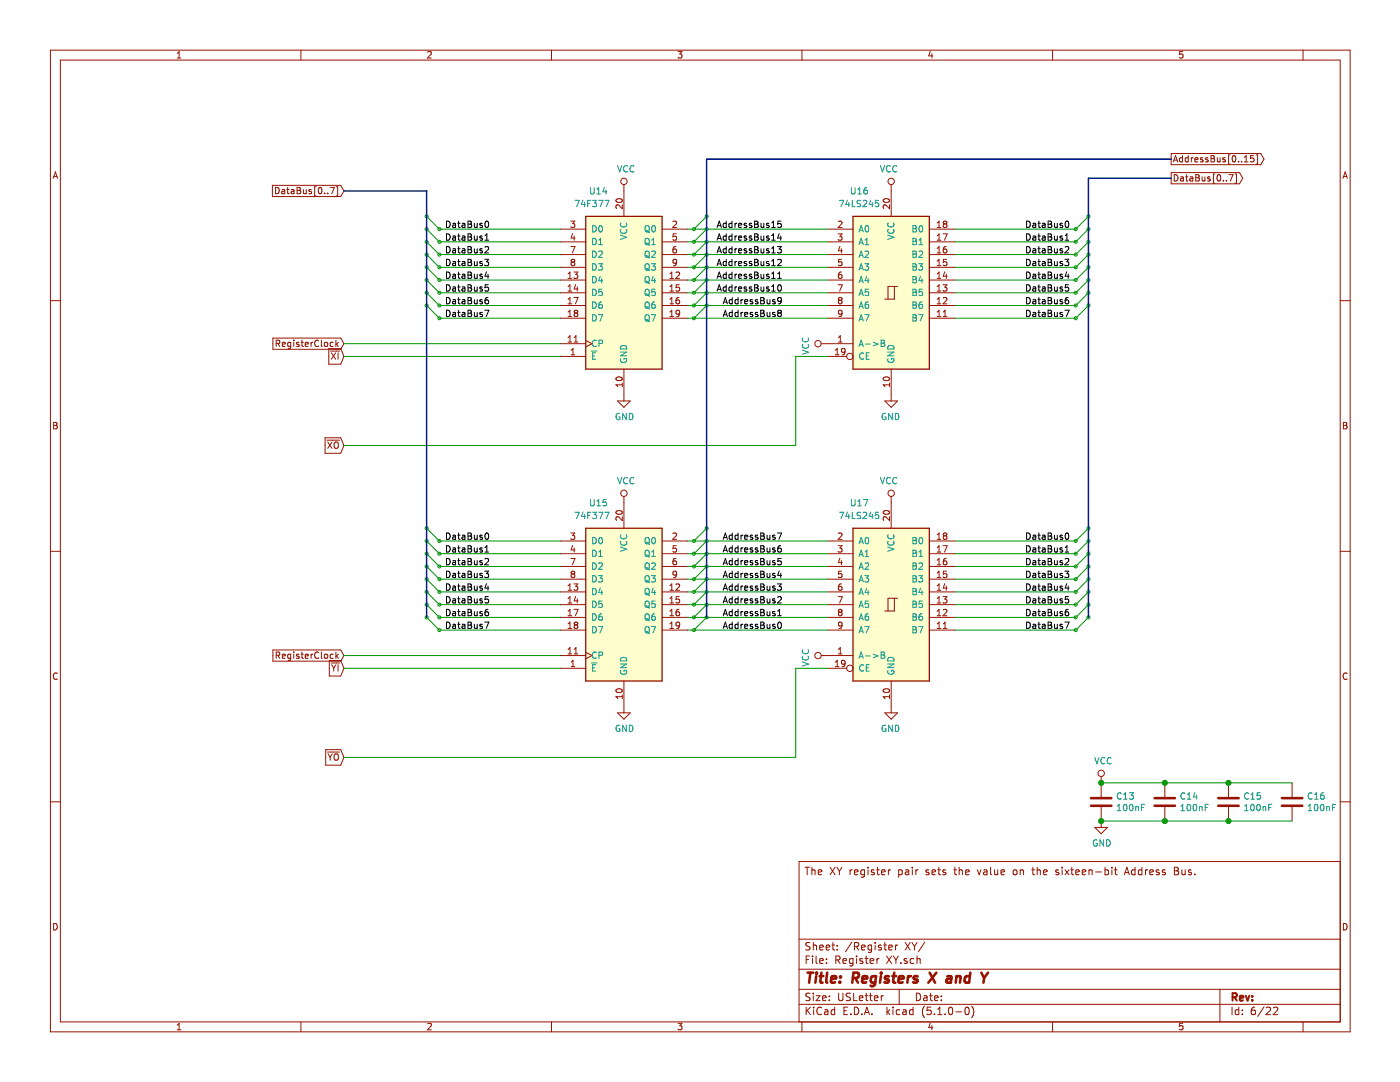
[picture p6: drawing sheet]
<svg xmlns="http://www.w3.org/2000/svg" width="279mm" height="216mm" viewBox="0 0 279 216" stroke-linecap="round" stroke-linejoin="round" font-family="sans-serif">
<g fill="none" stroke="#981200" stroke-width=".2">
<path d="M10.1 10h259.3v195.9h-259.3zM12 12h255.5v191.9h-255.5zM35.4 11.6h.7M35.4 10.6l.3-.3v1.3M60.1 10v2M85.3 10.4l.6-.1 .2 .3-.8 1h.8M110.1 10v2M135.3 10.3h.8l-.4 .5 .3 .1v.6l-.1 .1-.6-.1M160.1 10v2M185.7 10.2l-.4 1h.9M186 10.7v.9M210.1 10v2"/>
<path d="M236 10.3h-.6v.6l.2-.1h.4v.7l-.1 .1-.5-.1M260.1 10v2M10.6 35.6l.5-1.3 .4 1.3M10.7 35.2h.7M54.4 37h13.6l.6 1.1-.6 1.1h-13.6zM55 37.4a.64 .64 0 0 1 .7 .6 .64 .64 0 0 1-.7 .7zM56.3 37.9h.4l.1 .8M56.8 38.1l-.4 .1-.2 .2 .1 .2h.5M57.2 37.8h.5M57.4 37.4v1.1l.3 .2M58.1 37.9h.5l.1 .8M58.7 38.1l-.4 .1-.2 .2v.2h.6"/>
<path d="M59.3 37.4l.6 .1v.2l-.2 .3 .3 .2-.1 .4-.6 .1zM59.3 38h.4M60.6 37.8v.8l.5-.1M61.1 37.8v.9M62.1 37.9l-.3-.1-.1 .2v.2l.4 .1v.3h-.4M63.1 37.3h-.3v1.8h.3M63.7 37.5l.1-.1a.69 .69 0 0 1 .5 .6 .69 .69 0 0 1-.5 .7l-.3-.5zM64.8 38.5v.2M65.4 38.5v.2M65.9 37.4h.8l-.5 1.3M67.1 37.3h.3v1.8h-.3M123 39.8a.61 .61 0 0 1 .7-.2 .61 .61 0 0 1 .4 .6 .76 .76 0 0 1-1.2-.2z"/>
<path d="M124.5 36.8v6.4M176.4 39.8a.61 .61 0 0 1 .7-.2 .61 .61 0 0 1 .4 .6 .76 .76 0 0 1-1.2-.2zM177.9 36.8v6.4M233.7 30.6h17.9l.7 1.1-.7 1.2h-17.9zM233.7 34.4h13.7l.6 1.2-.6 1.1h-13.7zM234.2 32.3l.4-1.3 .4 1.3M234.3 32h.6M234.3 34.8a.64 .64 0 0 1 .8 .7 .64 .64 0 0 1-.8 .6zM235.6 35.3h.5l.1 .8M236 31v1.3M236 31.5h-.4l-.2 .2 .1 .6h.5M236.2 35.6h-.5l-.1 .2v.3h.6"/>
<path d="M236.6 35.3h.5M236.8 34.8v1.1l.3 .2M237.1 31.5h-.3l-.3 .2 .2 .6h.4M237.1 31v1.3M237.5 35.3h.5l.1 .8M237.7 31.5v.8M238.1 35.6h-.5l-.2 .2 .1 .3h.6M238.1 31.5l-.4 .2M238.5 31.9l.6-.1-.1-.3h-.4l-.1 .1v.7h.5M238.6 34.8h.5l.2 .3-.2 .4 .3 .2-.3 .4h-.5zM238.6 35.5h.5M239.9 35.3l.1 .8 .5-.1"/>
<path d="M240 31.5h-.3l-.1 .1v.2l.4 .2v.3h-.4M240.5 35.3v.8M241.1 31.5h-.3l-.2 .1v.2l.5 .2v.3h-.5M241.5 35.3h-.3l-.2 .2 .1 .1 .4 .2v.3h-.5M241.7 31h.4l.2 .3-.2 .3 .3 .3-.2 .4h-.5zM241.7 31.6h.4M242.4 34.7h-.2v1.9h.2M243 31.5v.8l.5-.1M243 35l.2-.2a.67 .67 0 0 1 .4 .7 .67 .67 0 0 1-.4 .6l-.3-.5zM243.5 31.5v.8M244.2 36v.1M244.5 31.5h-.3l-.2 .1 .1 .2 .4 .2v.3h-.5"/>
<path d="M244.8 36v.1M245.2 34.8h.9l-.6 1.3M245.5 30.9h-.3v1.8h.3M246 31.2l.2-.2a.67 .67 0 0 1 .5 .7 .67 .67 0 0 1-.5 .6l-.3-.5zM246.5 34.7h.3v1.9h-.3M247.2 32.2v.1M247.8 32.2v.1M248.3 32.3h.8M248.3 31.4l.4-.4v1.3M250.2 31h-.6l-.1 .6 .5-.1 .3 .3v.3l-.3 .2-.5-.1M250.7 30.9h.3v1.8h-.3M268 35.6l.5-1.3 .4 1.3"/>
<path d="M268.1 35.2h.7M10.1 60h1.9M111.8 58.4h5.1M111.8 55.9h5.1M111.8 53.3h5.1M111.8 50.8h5.1M111.8 48.3h5.1M111.8 45.7h5.1M113.4 58.1h.7M113.4 55.5h.7M113.4 54.6l.3-.3v1.2M113.4 57.2l.3-.4v1.3"/>
<path d="M113.4 59.7l.3-.3v1.2M113.9 49.2h.9l-.6 1.3M113.9 44.1h.8l-.4 .5 .3 .1 .1 .5-.2 .2-.6-.1M114.2 52.3l-.2 .2v.3l.2 .2h.4l.1-.2v-.3l-.2-.2M114.2 52.3l-.2-.3 .2-.3h.3l.2 .3-.2 .3M114.2 52.3h.3M114.3 46.6l-.3 .9h.8M114.5 59.4h.9l-.6 1.2M114.5 54.3h.8l-.4 .5 .3 .1 .1 .4-.2 .2-.6-.1M114.6 47.1v.8M114.9 56.8l-.3 .9h.8M115.2 57.3v.8"/>
<path d="M124.2 40.9v.8l-.9-.8-.4 .2 .1 .5M132.1 58.4h5.1M132.1 55.9h5.1M132.1 53.3h5.1M132.1 50.8h5.1M132.1 48.3h5.1M132.1 45.7h5.1M133.7 58.1h.7M133.7 55.5h.7M133.7 54.6l.4-.3v1.2M133.7 57.2l.4-.4v1.3M133.7 59.7l.4-.3v1.2"/>
<path d="M134.3 44.2l.5-.1 .2 .4-.8 .9h.8M134.9 54.4l.5-.1 .2 .3-.7 .9h.7M134.9 49.2h-.2a.79 .79 0 0 0-.2 1.3l.4-.1 .1-.5-.2-.2h-.3l-.2 .2M135 46.7h-.6l-.1 .6 .5-.2 .2 .3v.3l-.2 .2-.5-.1M135 52.3l-.2 .2h-.4l-.1-.2 .1-.4 .4-.2 .2 .3-.1 .9-.5 .1M135.5 59.4l-.4 .1-.2 .4 .1 .6 .5 .1 .1-.2-.1-.5-.3-.1-.3 .3M135.6 56.8h-.6l-.1 .6 .5-.1 .2 .3v.3l-.2 .2-.5-.1M165.2 58.4h5M165.2 55.9h5M165.2 53.3h5M165.2 50.8h5M165.2 48.3h5"/>
<path d="M165.2 45.7h5M167.3 56.8h.8l-.5 1.3M167.3 46.7h.8l-.5 .4 .4 .2 .1 .4-.3 .2-.5-.1M167.3 44.2l.5-.1 .3 .4-.8 .9h.8M167.6 59.9l-.3 .2v.3l.3 .2h.3l.2-.2v-.3l-.3-.2M167.6 59.9l-.3-.2 .3-.3h.2l.3 .2-.3 .3M167.6 59.9h.2M167.6 49.1l-.3 .9h.8M167.9 54.3h-.2a.79 .79 0 0 0-.1 1.2h.3l.2-.5-.3-.2h-.2l-.3 .2M167.9 49.6v.9M168 51.7h-.6l-.1 .6 .5-.1 .3 .3v.3l-.3 .2-.5-.1M177.5 40.9v.8l-.9-.8-.3 .2 .1 .5"/>
<path d="M178.5 57.1v2.6h-1.9M179.1 57.1h-1.9v2.6M185.5 58.4h5.1M185.5 55.9h5.1M185.5 53.3h5.1M185.5 50.8h5.1M185.5 48.3h5.1M185.5 45.7h5.1M187 44.5l.4-.4v1.3M187 47l.4-.3v1.2M187 49.6l.4-.4v1.3M187 52.1l.4-.4v1.3"/>
<path d="M187 54.6l.4-.3v1.2M187 57.2l.4-.4v1.3M187 59.7l.4-.3v1.2M187 58.1h.8M187 55.5h.8M187 53h.8M187 50.5h.8M187 47.9h.8M187 45.4h.8M188.2 56.8h.8l-.5 .5 .4 .1 .1 .5-.3 .2-.5-.1M188.2 46.7h.8l-.5 1.2M188.2 59.5l.5-.1 .3 .3-.8 .9h.8"/>
<path d="M188.5 44.7l-.3-.3 .3-.3h.2l.3 .3-.3 .3M188.5 44.7l-.3 .2 .1 .4 .2 .1 .4-.1 .1-.1v-.3l-.3-.2M188.5 44.7h.2M188.5 54.2l-.3 .9h.8M188.9 49.2l-.5 .1-.2 .5 .1 .5 .6 .1 .1-.2-.1-.4-.4-.1-.3 .2M188.9 54.7v.8M188.9 51.7h-.6l-.1 .6 .5-.1 .3 .3v.3l-.3 .2-.5-.1M267.5 60h1.9M54.5 67.5h13.5l.6 1.1-.6 1.1h-13.5zM55.1 68.5h.6l.1-.5-.7-.1v1.2M55.4 68.5l.4 .6M56.3 68.7l.6-.1v-.2l-.4-.1-.2 .2 .1 .6h.5"/>
<path d="M58 68.3v1.1l-.2 .2-.3-.1M58 68.4l-.3-.1-.3 .2 .1 .6h.5M58.6 67.9v.1M58.6 68.3v.8M59.6 68.4l-.2-.1-.2 .2v.2l.4 .1v.3h-.4M60.1 68.3h.5M60.3 67.9v1.1l.3 .1M60.9 68.7l.6-.1v-.2l-.4-.1-.2 .2 .1 .6h.5M62.1 68.3v.8M62.4 68.3l-.3 .2M63.6 68a.56 .56 0 0 0-.8 .5 .56 .56 0 0 0 .8 .5M64.1 67.9v1.1l.2 .1"/>
<path d="M64.9 68.4l.3-.1 .2 .2-.1 .6h-.3l-.3-.2zM65.6 69.6h2.4l.6 1.5-.6 1.6h-2.4zM65.9 70.1h1.9M66.1 70.4l.9 1.3M66.5 68.4l-.4-.1-.2 .2 .1 .6h.5M67 70.4l-.9 1.3M67 67.9v1.2M67.2 68.7l.3 .4M67.5 70.4v1.3M67.5 68.3l-.5 .5M111.8 68.6h5.1M111.8 63.5h5.1"/>
<path d="M111.8 61h5.1M111.8 71.1h5.1M113.4 68.2h.7M113.4 63.2h.7M113.4 60.6h.7M113.4 62.3l.3-.4v1.3M113.4 67.3l.3-.3v1.2M114 70.8h.7M114 69.9l.4-.4v1.3M114.6 68.2h.7M114.6 67.3l.3-.3v1.2M114.8 62.5l-.2 .2v.3l.2 .2 .4-.1 .1-.2v-.2l-.2-.2"/>
<path d="M114.8 62.5l-.2-.3 .2-.3h.3l.2 .3-.2 .3M114.8 62.5h.3M116.9 67.9l1.3 .7-1.3 .6M123 75.3a.61 .61 0 0 1 .7-.2 .61 .61 0 0 1 .4 .7 .76 .76 0 0 1-1.2-.3zM124.2 76.8h-1.3l.4 .4M124.2 76.4v.8M124.5 73.7v6.3M132.1 63.5h5.1M132.1 61h5.1M133.7 63.2h.7M133.7 60.6h.7M133.7 62.3l.4-.4v1.3"/>
<path d="M135.6 62.5l-.2 .2-.4-.1-.1-.1 .1-.5 .4-.1 .2 .1a.84 .84 0 0 1-.3 1.2h-.3M163.9 68.6h6.3M165.2 63.5h5M165.2 61h5M165.2 71.1h3.8M166.7 69.9l.4-.4v1.3M166.7 70.8h.7M167.3 68.2h.8M167.3 67.3l.4-.3v1.2M168.1 62.5l-.3 .2-.4-.1-.1-.1 .1-.5 .4-.1 .3 .3-.2 .8-.5 .2M168.7 70.1l-.3 .2h-.3l-.2-.2 .2-.5 .3-.1 .2 .1a.84 .84 0 0 1-.3 1.2h-.2M176.4 75.3a.61 .61 0 0 1 .7-.2 .61 .61 0 0 1 .4 .7 .76 .76 0 0 1-1.2-.3z"/>
<path d="M177.5 76.4v.8M177.5 76.8h-1.2l.3 .4M177.9 73.7v6.3M185.5 63.5h5.1M185.5 61h5.1M187 63.2h.8M187 62.3l.4-.4v1.3M187 60.6h.8M188.2 63.2h.8M188.2 62.3l.4-.4v1.3M10.7 84.3h.4l.3 .2-.3 .4 .3 .2-.2 .5h-.5zM10.7 84.9h.4"/>
<path d="M64.9 87.4h3.1l.6 1.5-.6 1.5h-3.1zM65.2 87.8h2.6M65.4 88.2l.8 1.3M66.2 88.2l-.8 1.3M66.7 88.4l.3-.2a.44 .44 0 0 1 .5 .4v.7l-.5 .2-.3-.2zM123.2 80h2.6l-1.3 1.3zM124.5 99.1v6.3M176.6 80h2.5l-1.2 1.3zM177.9 99.1v6.3M268.1 84.3h.4l.3 .2-.3 .4 .3 .2-.2 .5h-.5zM268.1 84.9h.4M10.1 110h1.9"/>
<path d="M111.8 118.1h5.1M111.8 115.6h5.1M111.8 113h5.1M111.8 110.5h5.1M111.8 107.9h5.1M113.4 116.9l.3-.4v1.3M113.4 119.4l.3-.4v1.3M113.4 117.8h.7M113.9 106.3h.8l-.4 .5 .3 .2 .1 .4-.2 .2-.6-.1M113.9 111.4h.9l-.6 1.3M114.2 114.5l-.2-.2 .2-.3h.3l.2 .2-.2 .3M114.2 114.5l-.2 .3v.2l.2 .2h.4l.1-.2v-.2l-.2-.3"/>
<path d="M114.2 114.5h.3M114.3 108.8l-.3 .9h.8M114.5 116.5h.8l-.4 .5 .3 .1 .1 .5-.2 .2-.6-.1M114.6 109.3v.9M114.9 119l-.3 .9h.8M115.2 119.5v.8M123 102a.61 .61 0 0 1 .7-.2 .61 .61 0 0 1 .4 .6 .76 .76 0 0 1-1.2-.2zM124.2 103.1v.8l-.9-.8-.4 .3 .1 .4M132.1 118.1h5.1M132.1 115.6h5.1M132.1 113h5.1M132.1 110.5h5.1"/>
<path d="M132.1 107.9h5.1M133.7 116.9l.4-.4v1.3M133.7 119.4l.4-.4v1.3M133.7 117.8h.7M134.3 106.5l.5-.2 .2 .4-.8 .9h.8M134.9 116.6l.5-.1 .2 .4-.7 .9h.7M134.9 111.4h-.2a.79 .79 0 0 0-.2 1.3l.4-.1 .1-.4-.2-.3h-.3l-.2 .3M135 108.9h-.6l-.1 .6 .5-.1 .2 .2v.3l-.2 .3-.5-.2M135 114.5l-.2 .3-.4-.1-.1-.2 .1-.4 .4-.1 .2 .2-.1 .9-.5 .1M135.6 119h-.6l-.1 .7 .5-.2 .2 .3v.3l-.2 .2-.5-.1M165.2 118.1h5M165.2 115.6h5"/>
<path d="M165.2 113h5M165.2 110.5h5M165.2 107.9h5M167.3 108.9h.8l-.5 .5 .4 .1 .1 .4-.3 .3-.5-.2M167.3 119h.8l-.5 1.3M167.3 106.5l.5-.2 .3 .4-.8 .9h.8M167.6 111.4l-.3 .9h.8M167.9 111.9v.8M167.9 116.5h-.2a.79 .79 0 0 0-.1 1.3l.3-.1 .2-.5-.3-.2h-.2l-.3 .2M168 114h-.6l-.1 .6 .5-.1 .3 .2v.3l-.3 .2-.5-.1M176.4 102a.61 .61 0 0 1 .7-.2 .61 .61 0 0 1 .4 .6 .76 .76 0 0 1-1.2-.2zM177.5 103.1v.8l-.9-.8-.3 .3 .1 .4"/>
<path d="M178.5 119.4v2.5h-1.9M179.1 119.4h-1.9v2.5M185.5 118.1h5.1M185.5 115.6h5.1M185.5 113h5.1M185.5 110.5h5.1M185.5 107.9h5.1M187 106.7l.4-.4v1.3M187 109.2l.4-.3v1.3M187 111.8l.4-.4v1.3M187 114.3l.4-.3v1.2M187 116.9l.4-.4v1.3"/>
<path d="M187 119.4l.4-.4v1.3M187 117.8h.8M187 115.2h.8M187 112.7h.8M187 110.2h.8M187 107.6h.8M188.2 119h.8l-.5 .5 .4 .2 .1 .4-.3 .2-.5-.1M188.2 108.9h.8l-.5 1.3M188.5 106.9l-.3-.2 .3-.4h.2l.3 .3-.3 .3M188.5 106.9l-.3 .2 .1 .4 .2 .1h.4l.1-.2v-.3l-.3-.2M188.5 106.9h.2M188.5 116.5l-.3 .8h.8"/>
<path d="M188.9 111.4l-.5 .2-.2 .4 .1 .6h.6l.1-.1-.1-.5-.4-.1-.3 .3M188.9 116.9v.9M188.9 114h-.6l-.1 .6 .5-.1 .3 .2v.3l-.3 .2-.5-.1M267.5 110h1.9M11.4 134.4a.62 .62 0 0 0-.8 .4 .62 .62 0 0 0 .6 .8l.2-.1M54.5 129.7h13.5l.6 1.1-.6 1.1h-13.5zM55.1 130.8l.6-.1 .1-.5-.7-.1v1.3M55.4 130.8l.4 .6M56.3 130.9l.6-.1v-.2l-.4-.1-.2 .2 .1 .6h.5M58 130.5v1.2l-.2 .1-.3-.1M58 130.6l-.3-.1-.3 .3 .1 .5h.5M58.6 130.1v.1"/>
<path d="M58.6 130.5v.9M59.6 130.6l-.2-.1-.2 .2v.2l.4 .1v.3h-.4M60.1 130.5h.5M60.3 130.1v1.1l.3 .2M60.9 130.9l.6-.1v-.2l-.4-.1-.2 .2 .1 .6h.5M62.1 130.5v.9M62.4 130.5l-.3 .3M63.6 130.2a.56 .56 0 0 0-.8 .5 .56 .56 0 0 0 .8 .5M64.1 130.1v1.1l.2 .2M64.9 130.6l.3-.1 .2 .3-.1 .5-.3 .1-.3-.3zM65.7 131.8h2.3l.6 1.5-.6 1.6h-2.3zM66.1 132.3h1.7"/>
<path d="M66.2 132.6l.4 .7M66.5 130.6l-.4-.1-.2 .3 .1 .5h.5M66.6 133.3v.6M67 130.1v1.3M67 132.6l-.4 .7M67.2 130.9l.3 .5M67.5 132.6v1.3M67.5 130.5l-.5 .5M111.8 130.8h5.1M111.8 125.7h5.1M111.8 123.2h5.1M111.8 120.6h5.1"/>
<path d="M111.8 133.3h5.1M113.4 121.9l.3-.3v1.3M113.4 124.5l.3-.4v1.3M113.4 129.6l.3-.4v1.3M113.4 130.5h.7M113.4 125.4h.7M113.4 122.9h.7M113.4 120.3h.7M114 132.1l.4-.4v1.3M114 133h.7M114.5 121.6h.9l-.6 1.3M114.6 129.6l.3-.4v1.3"/>
<path d="M114.6 130.5h.7M114.8 124.7l-.2-.3 .2-.3h.3l.2 .3-.2 .3M114.8 124.7l-.2 .2v.4l.2 .1 .4-.1 .1-.1v-.3l-.2-.2M114.8 124.7h.3M116.9 130.2l1.3 .6-1.3 .6M123 137.6a.61 .61 0 0 1 .7-.2 .61 .61 0 0 1 .4 .6 .76 .76 0 0 1-1.2-.3zM124.2 138.7v.7M124.2 139h-1.3l.4 .4M124.5 135.9v6.3M132.1 125.7h5.1M132.1 123.2h5.1M132.1 120.6h5.1"/>
<path d="M133.7 121.9l.4-.3v1.3M133.7 124.5l.4-.4v1.3M133.7 125.4h.7M133.7 122.9h.7M133.7 120.3h.7M135.5 121.6l-.4 .1-.2 .4 .1 .6 .5 .1 .1-.2-.1-.5h-.3l-.3 .2M135.6 124.7l-.2 .2h-.4l-.1-.2 .1-.5 .4-.1 .2 .2a.84 .84 0 0 1-.3 1.1h-.3M163.9 130.8h6.3M165.2 125.7h5M165.2 123.2h5M165.2 120.6h5M165.2 133.3h3.8"/>
<path d="M166.7 132.1l.4-.4v1.3M166.7 133h.7M167.3 129.6l.4-.4v1.3M167.3 130.5h.8M167.6 122.1l-.3-.2 .3-.3h.2l.3 .2-.3 .3M167.6 122.1l-.3 .3v.2l.3 .3 .3-.1 .2-.2v-.2l-.3-.3M167.6 122.1h.2M168.1 124.7l-.3 .2h-.4l-.1-.2 .1-.4 .4-.2 .3 .3-.2 .9-.5 .1M168.7 132.3l-.3 .2h-.3l-.2-.2 .2-.5 .3-.1 .2 .2a.84 .84 0 0 1-.3 1.1h-.2M176.4 137.6a.61 .61 0 0 1 .7-.2 .61 .61 0 0 1 .4 .6 .76 .76 0 0 1-1.2-.3zM177.5 138.7v.7M177.5 139h-1.2l.3 .4"/>
<path d="M177.9 135.9v6.3M185.5 125.7h5.1M185.5 123.2h5.1M185.5 120.6h5.1M187 121.9l.4-.3v1.3M187 124.5l.4-.4v1.3M187 125.4h.8M187 122.9h.8M187 120.3h.8M188.2 124.5l.4-.4v1.3M188.2 121.7l.5-.1 .3 .3-.8 1h.8M188.2 125.4h.8"/>
<path d="M268.8 134.4a.62 .62 0 0 0-.8 .4 .62 .62 0 0 0 .6 .8l.2-.1M10.1 160h1.9M65 149.6h3l.6 1.5-.6 1.6h-3zM65.3 150.1h2.5M65.5 150.4l.4 .7M65.9 151.1v.6M66.3 150.4l-.4 .7M66.7 150.6l.3-.2a.44 .44 0 0 1 .5 .5v.6l-.5 .2-.3-.2zM123.2 142.2h2.6l-1.3 1.3zM176.6 142.2h2.5l-1.2 1.3zM219.8 154.9v4.1M232.5 156.2v2.8"/>
<path d="M245.2 156.2v2.8M257.9 156.2v2.8M267.5 160h1.9M160.7 173.1h.8M161.1 173.1v1.4M162 173.7l.1-.1a.37 .37 0 0 1 .6 .2v.7M162 173.1v1.4M163.3 174.1l.7-.2-.1-.3h-.4l-.2 .2 .1 .7h.5M165.7 173.1l1 1.4M166.7 173.1l-1 1.4M167 173.1l.5 .7M167.5 173.8v.7"/>
<path d="M168 173.1l-.5 .7M169.7 173.6v.9M170.1 173.6l-.4 .2M170.5 174.1l.7-.2v-.3h-.5l-.2 .2 .1 .7h.6M172.5 173.6h-.4l-.3 .2 .1 .6 .2 .1h.4M172.5 173.6v1.2l-.3 .3-.3-.1M173.2 173.1v.1M173.2 173.6v.9M174.4 173.6h-.3l-.2 .2v.2l.5 .1v.4h-.5M174.9 173.6h.6M175.1 173.1v1.2l.4 .2M175.9 174.1l.7-.2v-.3h-.4l-.3 .2 .1 .7h.6"/>
<path d="M177.3 173.6v.9M177.7 173.6h-.3l-.1 .2M179.4 173.6h.4l.3 .2-.1 .6-.2 .1h-.4M179.4 173.6v1.5M180.7 173.6h.6l.1 .9M181.4 173.9l-.5 .1-.2 .2 .2 .3h.5M182.1 173.1v.1M182.1 173.6v.9M182.8 173.6v.9M183.2 173.6l-.4 .2M185.3 173.6h-.3l-.2 .2 .1 .2 .4 .1v.4h-.5M186 174.1l.7-.2-.1-.3h-.4l-.2 .2 .1 .7h.5"/>
<path d="M187.1 173.6h.6M187.4 173.1v1.2l.3 .2M188.7 173.6h-.4l-.2 .2 .1 .2 .5 .1v.4h-.6M190.4 173.6h.5M190.6 173.1v1.2l.3 .2M191.4 173.7l.2-.1h.4l.1 .9M191.4 173.1v1.4M192.7 174.1l.7-.2v-.3h-.5l-.2 .2 .1 .7h.6M195.1 173.6l.3 .9 .4-.9M196.3 173.6h.6l.1 .9M197 173.9l-.5 .1-.2 .2 .2 .3h.5M197.7 173.1v1.2l.2 .2"/>
<path d="M198.5 173.6v.7a.37 .37 0 0 0 .6 .1M199.1 173.6v.9M199.8 174.1l.7-.2-.1-.3h-.4l-.2 .2 .1 .7h.5M202.3 173.7l.2-.1 .4 .1 .1 .6-.1 .2h-.4l-.2-.1zM203.6 173.7l.1-.1a.37 .37 0 0 1 .6 .2v.7M203.6 173.6v.9M205.9 173.6h.6M206.1 173.1v1.2l.4 .2M207 173.7v-.1a.37 .37 0 0 1 .6 .2v.7M207 173.1v1.4M208.3 174.1l.7-.2-.1-.3h-.4l-.2 .2v.7h.6M211.3 173.6h-.4l-.2 .2v.2l.6 .1v.4h-.6"/>
<path d="M212 173.1v.1M212 173.6v.9M212.6 173.6l.7 .9M213.3 173.6l-.7 .9M213.7 173.6h.6M213.9 173.1v1.2l.4 .2M214.7 174.1l.7-.2-.1-.3h-.4l-.2 .2 .1 .7h.5M216 174.1l.7-.2-.1-.3h-.4l-.2 .2v.7h.6M217.3 173.7l.2-.1h.4l.1 .9M217.3 173.6v.9M218.5 165.1h2.5l-1.2 1.3zM218.7 174h1.1"/>
<path d="M219.8 161v4.1M220.5 173.6h.5l.2 .2v.6l-.2 .1h-.5M220.5 173.1v1.4M221.9 173.1v.1M221.9 173.6v.9M222.4 173.6h.6M222.6 173.1v1.2l.4 .2M224.4 174.5l.5-1.4 .5 1.4M224.5 174.1h.8M226.5 173.6h-.4l-.3 .2 .1 .6 .2 .1h.4M226.5 173.1v1.4M227.9 173.6h-.4l-.3 .2v.6l.3 .1h.4"/>
<path d="M227.9 173.1v1.4M228.6 173.6v.9M229 173.6h-.3l-.1 .2M229.5 174.1l.7-.2-.1-.3h-.4l-.2 .2v.7h.6M231.3 173.6a.37 .37 0 0 0-.6 .2l.1 .2 .5 .1 .1 .2-.2 .2h-.5M232.5 161v2.8M232.5 173.6h-.3l-.2 .2v.2l.5 .1v.4h-.5M234.4 173.1h.5l.3 .2-.1 .3-.2 .2 .3 .1v.4l-.2 .2h-.6zM234.4 173.8h.5M235.9 173.6v.7a.39 .39 0 0 0 .6 .1M236.5 173.6v.9M237.7 173.6h-.3l-.2 .2v.2l.5 .1v.4h-.5"/>
<path d="M238.5 174.4v.1M245.2 161v2.8M257.9 161v2.8M267.5 171.9h-108v32M10.7 184.3a.65 .65 0 0 1 .7 .6 .65 .65 0 0 1-.7 .7zM159.5 197.4h108M159.5 193.4h108M159.5 187.4h108M160.9 191.5h.5M161.6 190.8h-.7v1.5M161.7 198.2h-.6l-.3 .3 .1 .3 .7 .3v.4l-.2 .2-.6-.1M161.7 188.1h-.6l-.3 .2 .1 .4 .7 .3v.4l-.2 .2-.6-.1"/>
<path d="M162.2 190.8v.1M162.2 191.3v1M162.3 188.1v1.5M162.3 198.2v.1M162.3 198.7v1M162.3 188.7l.2-.1h.4v1M162.9 198.7h.8l-.8 1h.8M162.9 190.8v1.2l.2 .3M163.6 189.1l.7-.2-.1-.3h-.4l-.2 .2 .1 .7h.5M163.6 191.8l.7-.2-.1-.3h-.4l-.2 .2 .1 .7h.5M164.2 199.2l.7-.2-.1-.2-.4-.1-.2 .2v.7h.6M164.9 189.1l.7-.2-.1-.3h-.4l-.2 .2 .1 .7h.5"/>
<path d="M165 192.1v.2M165 191.3v.2M165.5 198.8v.1M165.5 199.5v.2M166 188.6h.6M166.2 188.1v1.3l.4 .2M166.8 191.5h.7l.1-.6-.2-.1h-.6v1.5M167.1 188.6v.2M167.1 189.4v.2M167.2 191.5l.4 .8M167.4 198.2v1.2l.2 .3h.4l.2-.3v-1.2M168.2 191.8l.7-.2v-.3h-.5l-.2 .2 .1 .7h.6"/>
<path d="M169.7 198.2h-.6l-.2 .3v.3l.8 .3v.4l-.3 .2-.5-.1M170 188l-1.3 1.9M170.2 191.3h-.4l-.3 .2 .1 .6 .2 .2 .4-.1M170.2 191.3v1.2l-.3 .3-.3-.1M170.4 198.2v1.5h.7M170.5 188.8h.7l.2-.2-.1-.4-.2-.1h-.6v1.5M170.9 188.8l.5 .8M170.9 190.8v.1M170.9 191.3v1M171.5 199.2l.7-.2-.1-.2-.4-.1-.2 .2 .1 .7h.5M171.9 189.1l.7-.2v-.3h-.5l-.2 .2 .1 .7h.6M172.1 191.3h-.3l-.2 .2 .1 .2 .4 .1v.4h-.5"/>
<path d="M172.6 198.7h.6M172.6 191.3h.6M172.9 198.2v1.3l.3 .2M172.9 190.8v1.2l.3 .3M173.5 198.7h.6M173.6 191.8l.8-.2-.1-.3h-.4l-.3 .2 .1 .7h.6M173.7 198.2v1.3l.4 .2M173.9 188.6h-.4l-.3 .2 .1 .6 .2 .2 .4-.1M173.9 188.6v1.2l-.3 .3-.3-.1M174.5 199.2l.7-.2-.1-.2-.4-.1-.2 .2 .1 .7h.5M174.7 188.1v.1M174.7 188.6v1"/>
<path d="M175 191.3v1M175.4 191.3h-.3l-.1 .2M175.9 188.6a.37 .37 0 0 0-.6 .2l.1 .2 .5 .1v.2l-.2 .3-.4-.1M175.9 198.7v1M176.3 198.7l-.4 .3M176.4 188.6h.5M176.6 188.1v1.3l.3 .2M176.9 190.8l1 1.5M177.4 189.1l.7-.2-.1-.3h-.4l-.2 .2v.7h.6M177.9 190.8l-1 1.5M178.3 190.8l.5 .7M178.7 188.6v1"/>
<path d="M178.8 191.5v.8M179.2 188.6l-.5 .2M179.3 190.8l-.5 .7M179.5 197.4v3M179.8 192.1v.2M180.7 188.1l.9 1.5M181 191.3a.37 .37 0 0 0-.6 .2l.1 .2 .5 .1 .1 .2-.2 .3-.5-.1M181.6 188.1l-.9 1.5M182 188.1l.5 .7M182.4 191.3h-.5l-.3 .2 .1 .6 .2 .2 .5-.1M182.5 188.8v.8M182.9 198.2a.75 .75 0 0 1 .8 .7 .75 .75 0 0 1-.8 .8z"/>
<path d="M183 191.4l.1-.1a.37 .37 0 0 1 .5 .2v.8M183 190.8v1.5M183 188.1l-.5 .7M184.4 198.8h.5l.1 .9M184.6 188l-1.3 1.9M185 199l-.5 .1-.2 .2 .2 .4 .5-.1M185.5 198.7h.6M185.7 198.2v1.3l.4 .2M186.5 199.2l.7-.2v-.2l-.5-.1-.2 .2 .1 .7h.6M187.9 199.5v.2M187.9 198.8v.1M243.5 197.4v6.5"/>
<path d="M268.1 184.3a.65 .65 0 0 1 .7 .6 .65 .65 0 0 1-.7 .7zM35.4 204.5l.3-.3v1.3M35.4 205.5h.7M60.1 203.9v2M85.3 204.3l.6-.1 .2 .3-.8 1h.8M110.1 203.9v2M135.3 204.2h.8l-.4 .5 .3 .1v.6l-.1 .1-.6-.1M159.5 200.4h108M160.1 203.9v2M160.9 201v1.5M161.1 201.6l.6 .9M161.7 201l-.8 .8"/>
<path d="M162.4 201v.1M162.4 201.5v1M163.9 201.1a.59 .59 0 0 0-.7 0 .59 .59 0 0 0-.2 .7 .56 .56 0 0 0 .3 .6 .56 .56 0 0 0 .6-.1M164.6 201.5h.6v1M165.2 201.8l-.5 .1-.2 .2 .2 .4 .5-.1M166.6 201.5h-.5l-.2 .3v.5l.2 .2 .5-.1M166.6 201v1.5M168.4 201.7h.5M169.1 201h-.7v1.5h.7M169.8 202.3v.2M170.5 201a.76 .76 0 0 1 .9 .7 .76 .76 0 0 1-.9 .8zM172 202.3v.2"/>
<path d="M172.5 202.5l.5-1.5 .5 1.5M172.6 202h.8M174 202.3v.2M177 201v1.5M177.1 201.9l.5 .6M177.6 201.5l-.6 .5M178.2 201v.1M178.2 201.5v1M179.6 201.5h-.4l-.3 .3v.5l.3 .2 .4-.1M180.2 201.5h.6l.1 1M180.9 201.8l-.5 .1-.3 .2 .3 .4 .5-.1M182.2 201.5h-.4l-.3 .3 .1 .5 .2 .2 .4-.1"/>
<path d="M182.2 201v1.5M184.5 200.8a1.71 1.71 0 0 0 0 2.2M185.7 204.1l-.4 1h.9M185.8 201h-.7l-.1 .7 .2-.2 .5 .1 .2 .2-.1 .5-.2 .2-.6-.2M186 204.6v.9M186.5 202.3v.2M187.1 202.5h.9M187.1 201.4l.5-.4v1.5M188.6 202.3v.2M189.4 201.1l.4-.1a.94 .94 0 0 1 0 1.5 .82 .82 0 0 1-.4-1.4zM190.8 201.9h1.1M192.8 201h.1a.8 .8 0 0 1 .5 .7 .8 .8 0 0 1-.5 .8 1 1 0 0 1-.1-1.5z"/>
<path d="M193.9 200.8a1.71 1.71 0 0 1 0 2.2M210.1 203.9v2M236 204.2h-.6v.6l.2-.1h.4v.7l-.1 .1-.5-.1M245.9 201v1.5M247.2 201.5h-.4l-.3 .3 .1 .6h.6M247.2 201v1.5M247.9 202.3v.2M247.9 201.5v.2M250.4 201h-.4a.96 .96 0 0 0 0 1.5l.5-.2 .1-.5-.3-.3-.4 .1-.2 .2M252.3 200.9l-1.3 1.9M252.7 201.1l.6-.1 .3 .4-1 1.1h1M254.1 201.1l.6-.1 .3 .4-.9 1.1h.9"/>
<path d="M260.1 203.9v2"/>
<circle cx="124.5" cy="36.2" r=".64"/>
<circle cx="177.9" cy="36.2" r=".64"/>
<circle cx="163.3" cy="68.6" r=".64"/>
<circle cx="169.6" cy="71.1" r=".64"/>
<circle cx="124.5" cy="98.4" r=".64"/>
<circle cx="177.9" cy="98.4" r=".64"/>
<circle cx="163.3" cy="130.8" r=".64"/>
<circle cx="169.6" cy="133.4" r=".64"/>
<circle cx="219.8" cy="154.3" r=".64"/>
</g>
<g fill="none" stroke="#009300" stroke-width=".2">
<path d="M85.1 58.4l2.6 2.6h24.1M85.1 55.9l2.6 2.5h24.1M85.1 53.3l2.6 2.6h24.1M85.1 50.8l2.6 2.5h24.1M85.1 48.3l2.6 2.5h24.1M85.1 45.7l2.6 2.6h24.1M85.1 43.2l2.6 2.5h24.1M137.2 58.4h28M137.2 55.9h28M137.2 53.3h28M137.2 50.8h28M137.2 48.3h28"/>
<path d="M137.2 45.7h28M141 48.3l-2.5 2.5M141 50.8l-2.5 2.5M141 53.3l-2.5 2.6M141 55.9l-2.5 2.5M141 58.4l-2.5 2.6M141 43.2l-2.5 2.5M141 45.7l-2.5 2.6M217.2 45.7l-2.5 2.6h-24.1M217.2 48.3l-2.5 2.5h-24.1M217.2 50.8l-2.5 2.5h-24.1M217.2 53.3l-2.5 2.6h-24.1"/>
<path d="M217.2 55.9l-2.5 2.5h-24.1M217.2 58.4l-2.5 2.6h-24.1M217.2 43.2l-2.5 2.5h-24.1M68.6 68.6h43.2M68.6 71.1h43.2M85.1 61l2.6 2.5h24.1M137.2 63.5h28M137.2 61h28M141 61l-2.5 2.5M165.2 71.1h-6.4v17.8h-90.2M217.2 61l-2.5 2.5h-24.1M85.1 118.1l2.6 2.5h24.1"/>
<path d="M85.1 115.6l2.6 2.5h24.1M85.1 113l2.6 2.6h24.1M85.1 110.5l2.6 2.5h24.1M85.1 107.9l2.6 2.6h24.1M85.1 105.4l2.6 2.5h24.1M137.2 118.1h28M137.2 115.6h28M137.2 113h28M137.2 110.5h28M137.2 107.9h28M141 110.5l-2.5 2.5M141 113l-2.5 2.6"/>
<path d="M141 115.6l-2.5 2.5M141 118.1l-2.5 2.5M141 105.4l-2.5 2.5M141 107.9l-2.5 2.6M217.2 107.9l-2.5 2.6h-24.1M217.2 110.5l-2.5 2.5h-24.1M217.2 113l-2.5 2.6h-24.1M217.2 115.6l-2.5 2.5h-24.1M217.2 118.1l-2.5 2.5h-24.1M217.2 105.4l-2.5 2.5h-24.1M68.6 130.8h43.2M68.6 133.3h43.2"/>
<path d="M85.1 123.2l2.6 2.5h24.1M85.1 120.6l2.6 2.6h24.1M137.2 125.7h28M137.2 123.2h28M137.2 120.6h28M141 120.6l-2.5 2.6M141 123.2l-2.5 2.5M165.2 133.3h-6.4v17.8h-90.2M217.2 120.6l-2.5 2.6h-24.1M217.2 123.2l-2.5 2.5h-24.1M219.8 156.2h38.1M219.8 163.8h38.1"/>
<circle cx="85.1" cy="45.7" r=".3"/>
<circle cx="85.1" cy="50.8" r=".3"/>
<circle cx="85.1" cy="43.2" r=".3"/>
<circle cx="85.1" cy="48.3" r=".3"/>
<circle cx="85.1" cy="55.9" r=".3"/>
<circle cx="85.1" cy="58.4" r=".3"/>
<circle cx="85.1" cy="53.3" r=".3"/>
<circle cx="87.7" cy="58.4" r=".3"/>
<circle cx="87.7" cy="45.7" r=".3"/>
<circle cx="87.7" cy="50.8" r=".3"/>
<circle cx="87.7" cy="55.9" r=".3"/>
<circle cx="87.7" cy="48.3" r=".3"/>
<circle cx="87.7" cy="53.3" r=".3"/>
<circle cx="138.5" cy="48.3" r=".3"/>
<circle cx="138.5" cy="45.7" r=".3"/>
<circle cx="138.5" cy="55.9" r=".3"/>
<circle cx="138.5" cy="58.4" r=".3"/>
<circle cx="138.5" cy="50.8" r=".3"/>
<circle cx="138.5" cy="53.3" r=".3"/>
<circle cx="141" cy="58.4" r=".3"/>
<circle cx="141" cy="45.7" r=".3"/>
<circle cx="141" cy="55.9" r=".3"/>
<circle cx="141" cy="50.8" r=".3"/>
<circle cx="141" cy="48.3" r=".3"/>
<circle cx="141" cy="43.2" r=".3"/>
<circle cx="141" cy="53.3" r=".3"/>
<circle cx="214.7" cy="48.3" r=".3"/>
<circle cx="214.7" cy="50.8" r=".3"/>
<circle cx="214.7" cy="45.7" r=".3"/>
<circle cx="214.7" cy="58.4" r=".3"/>
<circle cx="214.7" cy="55.9" r=".3"/>
<circle cx="214.7" cy="53.3" r=".3"/>
<circle cx="217.2" cy="50.8" r=".3"/>
<circle cx="217.2" cy="45.7" r=".3"/>
<circle cx="217.2" cy="58.4" r=".3"/>
<circle cx="217.2" cy="43.2" r=".3"/>
<circle cx="217.2" cy="53.3" r=".3"/>
<circle cx="217.2" cy="55.9" r=".3"/>
<circle cx="217.2" cy="48.3" r=".3"/>
<circle cx="85.1" cy="61" r=".3"/>
<circle cx="87.7" cy="61" r=".3"/>
<circle cx="87.7" cy="63.5" r=".3"/>
<circle cx="138.5" cy="61" r=".3"/>
<circle cx="138.5" cy="63.5" r=".3"/>
<circle cx="141" cy="61" r=".3"/>
<circle cx="214.7" cy="61" r=".3"/>
<circle cx="214.7" cy="63.5" r=".3"/>
<circle cx="217.2" cy="61" r=".3"/>
<circle cx="85.1" cy="107.9" r=".3"/>
<circle cx="85.1" cy="110.5" r=".3"/>
<circle cx="85.1" cy="113" r=".3"/>
<circle cx="85.1" cy="115.6" r=".3"/>
<circle cx="85.1" cy="105.4" r=".3"/>
<circle cx="85.1" cy="118.1" r=".3"/>
<circle cx="87.7" cy="115.6" r=".3"/>
<circle cx="87.7" cy="107.9" r=".3"/>
<circle cx="87.7" cy="118.1" r=".3"/>
<circle cx="87.7" cy="113" r=".3"/>
<circle cx="87.7" cy="110.5" r=".3"/>
<circle cx="138.5" cy="107.9" r=".3"/>
<circle cx="138.5" cy="113" r=".3"/>
<circle cx="138.5" cy="110.5" r=".3"/>
<circle cx="138.5" cy="115.6" r=".3"/>
<circle cx="138.5" cy="118.1" r=".3"/>
<circle cx="141" cy="107.9" r=".3"/>
<circle cx="141" cy="113" r=".3"/>
<circle cx="141" cy="115.6" r=".3"/>
<circle cx="141" cy="105.4" r=".3"/>
<circle cx="141" cy="110.5" r=".3"/>
<circle cx="141" cy="118.1" r=".3"/>
<circle cx="214.7" cy="113" r=".3"/>
<circle cx="214.7" cy="107.9" r=".3"/>
<circle cx="214.7" cy="110.5" r=".3"/>
<circle cx="214.7" cy="118.1" r=".3"/>
<circle cx="214.7" cy="115.6" r=".3"/>
<circle cx="217.2" cy="107.9" r=".3"/>
<circle cx="217.2" cy="110.5" r=".3"/>
<circle cx="217.2" cy="115.6" r=".3"/>
<circle cx="217.2" cy="105.4" r=".3"/>
<circle cx="217.2" cy="113" r=".3"/>
<circle cx="217.2" cy="118.1" r=".3"/>
<circle cx="85.1" cy="120.6" r=".3"/>
<circle cx="85.1" cy="123.2" r=".3"/>
<circle cx="87.7" cy="125.7" r=".3"/>
<circle cx="87.7" cy="123.2" r=".3"/>
<circle cx="87.7" cy="120.6" r=".3"/>
<circle cx="138.5" cy="123.2" r=".3"/>
<circle cx="138.5" cy="120.6" r=".3"/>
<circle cx="138.5" cy="125.7" r=".3"/>
<circle cx="141" cy="123.2" r=".3"/>
<circle cx="141" cy="120.6" r=".3"/>
<circle cx="214.7" cy="120.6" r=".3"/>
<circle cx="214.7" cy="123.2" r=".3"/>
<circle cx="214.7" cy="125.7" r=".3"/>
<circle cx="217.2" cy="123.2" r=".3"/>
<circle cx="217.2" cy="120.6" r=".3"/>
</g>
<path d="M68.6 38.1h16.5v85.1M233.7 35.6h-16.5v87.6M233.7 31.7h-92.7v91.5" fill="none" stroke="#011996" stroke-width=".3"/>
<g fill="none" stroke="#000" stroke-width=".2">
<path d="M89.1 46.7a.64 .64 0 0 1 .7 .6 .64 .64 0 0 1-.7 .6zM89.1 49.2a.64 .64 0 0 1 .7 .6 .64 .64 0 0 1-.7 .7zM89.1 51.7a.64 .64 0 0 1 .7 .7 .64 .64 0 0 1-.7 .6zM89.1 54.3a.64 .64 0 0 1 .7 .6 .64 .64 0 0 1-.7 .6zM89.1 56.8a.64 .64 0 0 1 .7 .7 .64 .64 0 0 1-.7 .6zM89.1 59.4a.64 .64 0 0 1 .7 .6 .64 .64 0 0 1-.7 .6zM89.1 44.1a.64 .64 0 0 1 .7 .7 .64 .64 0 0 1-.7 .6zM90.4 47.1h.5v.8M90.4 49.7h.5v.8M90.4 52.2h.5v.8M90.4 54.8h.5v.7M90.4 57.3h.5v.8"/>
<path d="M90.4 59.8h.5v.8M90.4 44.6h.5v.8M90.9 47.4h-.4l-.2 .2 .1 .3h.5M90.9 49.9l-.4 .1-.2 .2 .1 .2h.5M90.9 52.5h-.4l-.2 .2 .1 .3h.5M90.9 55l-.4 .1-.2 .1 .1 .3h.5M90.9 57.6h-.4l-.2 .2 .1 .2h.5M90.9 44.9h-.4l-.2 .2 .1 .2h.5M91.3 47.1h.5M91.3 49.6h.5M91.3 52.2h.5M91.3 54.7h.5"/>
<path d="M91.3 57.3h.5M91.3 59.8h.5M91.3 44.6h.5M91.5 46.7v1.1l.3 .1M91.5 49.2v1.1l.3 .2M91.5 51.7v1.1l.3 .2M91.5 54.3v1.1l.3 .1M91.5 56.8v1.1l.3 .2M91.5 59.4v1.1l.3 .1M91.5 44.1v1.1l.3 .2M92.3 47.1h.4l.1 .8M92.3 49.7h.4l.1 .8"/>
<path d="M92.3 52.2h.4l.1 .8M92.3 54.8h.4l.1 .7M92.3 57.3h.4l.1 .8M92.3 59.8h.4l.1 .8M92.3 44.6h.4l.1 .8M92.8 47.4l-.6 .2 .1 .3h.5M92.8 49.9l-.6 .3 .1 .2h.5M92.8 52.5l-.6 .2 .1 .3h.5M92.8 55l-.6 .2 .1 .3h.5M92.8 57.6l-.6 .2 .1 .2h.5M92.8 44.9l-.6 .2 .1 .2h.5M93.4 46.7l.6 .1 .1 .2-.3 .3 .3 .2-.1 .4h-.6z"/>
<path d="M93.4 47.3h.4M93.4 49.2l.6 .1 .1 .3-.3 .2 .3 .2-.1 .4-.6 .1zM93.4 49.8h.4M93.4 51.7l.6 .2 .1 .2-.3 .2 .3 .3-.1 .4h-.6zM93.4 52.3h.4M93.4 54.3l.6 .1 .1 .2-.3 .3 .3 .2-.1 .4h-.6zM93.4 54.9h.4M93.4 56.8l.6 .1 .1 .3-.3 .2 .3 .3-.1 .3-.6 .1zM93.4 57.4h.4M93.4 59.4l.6 .1 .1 .2-.3 .3 .3 .2-.1 .4h-.6zM93.4 60h.4M93.4 44.1l.6 .1 .1 .3-.3 .2 .3 .3-.1 .3-.6 .1z"/>
<path d="M93.4 44.7h.4M94.7 47.1v.8l.5-.1M94.7 49.6v.8l.5-.1M94.7 52.2v.8l.5-.1M94.7 54.7v.8l.5-.1M94.7 57.3v.7h.5M94.7 59.8v.8l.5-.1M94.7 44.6v.7h.5M95.2 44.6v.8M95.2 47.1v.8M95.2 49.6v.9M95.2 52.2v.8"/>
<path d="M95.2 54.7v.8M95.2 57.3v.8M95.2 59.8v.8M96.2 47.1h-.3l-.1 .2v.1l.4 .2v.3h-.4M96.2 49.7l-.3-.1-.1 .2v.2l.4 .1v.3h-.4M96.2 52.2h-.3l-.1 .1v.2l.4 .2v.3h-.4M96.2 54.8l-.3-.1-.1 .2v.2l.4 .1v.3h-.4M96.2 57.3h-.3l-.1 .1v.2l.4 .1v.3h-.4M96.2 59.8h-.3l-.1 .2v.1l.4 .2v.3h-.4M96.2 44.6h-.3l-.1 .1v.2l.4 .1v.3h-.4M96.7 51.7h.8l-.4 .5 .4 .1v.6l-.2 .1-.6-.1M96.8 47.9h.7"/>
<path d="M96.8 49.3l.5-.1 .2 .4-.8 .9h.8M96.8 47l.4-.3v1.2M96.9 44.2l.2-.1a.67 .67 0 0 1 .4 .7 .67 .67 0 0 1-.4 .6l-.3-.5zM97.1 54.2l-.3 .9h.8M97.4 59.4h-.2a.79 .79 0 0 0-.2 1.2l.5-.1v-.5l-.5-.2-.2 .3M97.4 54.7v.8M97.5 56.8h-.6l-.1 .6 .2-.1 .5 .1v.6l-.2 .1-.5-.1M143.1 58.1l.4-1.3 .5 1.3M143.1 55.5l.4-1.2 .5 1.2M143.1 53l.4-1.3 .5 1.3M143.1 50.5l.4-1.3 .5 1.3M143.1 47.9l.4-1.2 .5 1.2"/>
<path d="M143.1 45.4l.4-1.3 .5 1.3M143.2 57.7h.6M143.2 55.2h.6M143.2 52.7h.6M143.2 50.1h.6M143.2 47.6h.6M143.2 45h.6M144.9 47.1h-.3l-.3 .2 .2 .6h.4M144.9 49.7l-.3-.1-.3 .3 .2 .5h.4M144.9 52.2h-.3l-.3 .2 .2 .6h.4M144.9 54.8l-.3-.1-.3 .2 .2 .6h.4M144.9 57.3h-.3l-.3 .2 .2 .5h.4"/>
<path d="M144.9 44.6h-.3l-.3 .2 .2 .5h.4M144.9 44.1v1.3M144.9 46.7v1.2M144.9 49.2v1.3M144.9 51.7v1.3M144.9 54.3v1.2M144.9 56.8v1.3M146.1 47.1h-.4l-.2 .2 .1 .6h.5M146.1 49.7l-.4-.1-.2 .3 .1 .5h.5M146.1 52.2h-.4l-.2 .2 .1 .6h.5M146.1 54.8l-.4-.1-.2 .2 .1 .6h.5M146.1 57.3h-.4l-.2 .2 .1 .5h.5"/>
<path d="M146.1 44.6h-.4l-.2 .2 .1 .5h.5M146.1 44.1v1.3M146.1 46.7v1.2M146.1 49.2v1.3M146.1 51.7v1.3M146.1 54.3v1.2M146.1 56.8v1.3M146.1 59.8h-.3l-.3 .2 .1 .6h.5M146.1 59.4v1.2M146.7 44.6v.8M146.7 47.1v.8M146.7 49.6v.9"/>
<path d="M146.7 52.2v.8M146.7 54.7v.8M146.7 57.3v.8M147 47.1l-.3 .2M147 49.6l-.3 .3M147 52.2l-.3 .2M147 54.7l-.3 .2M147 57.3l-.3 .2M147 44.6l-.3 .2M147.3 59.8h-.4l-.2 .2 .1 .6h.5M147.3 59.4v1.2M147.4 47.5l.6-.1v-.3h-.4l-.2 .2 .1 .6h.5"/>
<path d="M147.4 50l.6-.1v-.2l-.4-.1-.2 .2 .1 .6h.5M147.4 52.6l.6-.1v-.3h-.4l-.2 .1 .1 .7h.5M147.4 55.1l.6-.1v-.2l-.4-.1-.2 .2 .1 .6h.5M147.4 57.7l.6-.1v-.3h-.4l-.2 .1 .1 .6h.5M147.4 45l.6-.1v-.3h-.4l-.2 .1 .1 .6h.5M147.9 59.8v.8M148.3 59.8l-.4 .2M149 47.1h-.3l-.2 .2 .1 .1 .4 .2v.3h-.5M149 49.7l-.3-.1-.2 .2 .1 .2 .4 .1v.3h-.5M149 52.2h-.3l-.2 .1 .1 .2 .4 .2v.3h-.5M149 54.8l-.3-.1-.2 .2 .1 .2 .4 .1v.3h-.5M149 57.3h-.3l-.2 .1 .1 .2 .4 .1v.3h-.5"/>
<path d="M149 44.6h-.3l-.2 .1 .1 .2 .4 .1v.3h-.5M150 47.1h-.3l-.2 .2 .1 .1 .4 .2v.3h-.5M150 49.7l-.3-.1-.2 .2 .1 .2 .4 .1v.3h-.5M150 52.2h-.3l-.2 .1 .1 .2 .4 .2v.3h-.5M150 54.8l-.3-.1-.2 .2 .1 .2 .4 .1v.3h-.5M150 57.3h-.3l-.2 .1 .1 .2 .4 .1v.3h-.5M150 44.6h-.3l-.2 .1 .1 .2 .4 .1v.3h-.5M150.2 59.8h-.3l-.2 .2 .1 .1 .4 .2v.3h-.5M150.6 46.7h.4l.3 .2-.3 .4 .3 .2-.2 .4h-.5zM150.6 47.3h.4M150.6 49.2h.4l.3 .3-.3 .3 .3 .2-.2 .5h-.5zM150.6 49.8h.4"/>
<path d="M150.6 51.7h.4l.3 .3-.3 .3 .3 .3-.2 .4h-.5zM150.6 52.3h.4M150.6 54.3h.4l.3 .2-.3 .4 .3 .2-.2 .4h-.5zM150.6 54.9h.4M150.6 56.8h.4l.3 .3-.3 .3 .3 .3-.2 .4h-.5zM150.6 57.4h.4M150.6 44.1h.4l.3 .3-.3 .3 .3 .3-.2 .4h-.5zM150.6 44.7h.4M151.2 59.8h-.3l-.2 .2 .1 .1 .4 .2v.3h-.5M151.8 59.4l.6 .1 .1 .2-.2 .3 .3 .2-.2 .4h-.6zM151.8 60h.5M151.9 47.1v.8l.5-.1"/>
<path d="M151.9 49.6v.8l.5-.1M151.9 52.2v.8l.5-.1M151.9 54.7v.8l.5-.1M151.9 57.3v.7h.5M151.9 44.6v.7h.5M152.4 44.6v.8M152.4 47.1v.8M152.4 49.6v.9M152.4 52.2v.8M152.4 54.7v.8M152.4 57.3v.8M153.1 59.8v.8l.6-.1"/>
<path d="M153.4 47.1h-.3l-.1 .2v.1l.4 .2v.3h-.4M153.4 49.7l-.3-.1-.1 .2v.2l.4 .1v.3h-.4M153.4 52.2h-.3l-.1 .1v.2l.4 .2v.3h-.4M153.4 54.8l-.3-.1-.1 .2v.2l.4 .1v.3h-.4M153.4 57.3h-.3l-.1 .1v.2l.4 .1v.3h-.4M153.4 44.6h-.3l-.1 .1v.2l.4 .1v.3h-.4M153.7 59.8v.8M154 47.9h.7M154 50.5h.7M154 53h.7M154 55.5h.7M154 58.1h.7"/>
<path d="M154 45.4h.7M154 44.5l.4-.4v1.3M154 47l.4-.3v1.2M154 49.6l.4-.4v1.3M154 52.1l.4-.4v1.3M154 54.6l.4-.3v1.2M154 57.2l.4-.4v1.3M154.7 59.8h-.3l-.2 .2v.1l.5 .2v.3h-.5M155.1 49.2h.8l-.4 .5 .4 .1v.5l-.2 .2-.6-.2M155.2 51.9l.5-.2 .2 .4-.8 .9h.8M155.2 55.5h.7M155.2 54.6l.4-.3v1.2"/>
<path d="M155.3 56.9l.2-.1a.67 .67 0 0 1 .5 .7 .67 .67 0 0 1-.5 .6l-.3-.5zM155.5 46.6l-.3 .9h.8M155.8 47.1v.8M155.9 44.1h-.6l-.1 .6 .2-.1 .5 .1v.6l-.2 .1-.5-.1M155.9 59.9l-.2 .2h-.4l-.1-.2v-.3l.3-.2h.2l.2 .2a.88 .88 0 0 1-.2 1h-.4M204.9 44.1a.64 .64 0 0 1 .7 .7 .64 .64 0 0 1-.7 .6zM204.9 46.7a.64 .64 0 0 1 .7 .6 .64 .64 0 0 1-.7 .6zM204.9 49.2a.64 .64 0 0 1 .7 .6 .64 .64 0 0 1-.7 .7zM204.9 51.7a.64 .64 0 0 1 .7 .7 .64 .64 0 0 1-.7 .6zM204.9 54.3a.64 .64 0 0 1 .7 .6 .64 .64 0 0 1-.7 .6zM204.9 56.8a.64 .64 0 0 1 .7 .7 .64 .64 0 0 1-.7 .6zM204.9 59.4a.64 .64 0 0 1 .7 .6 .64 .64 0 0 1-.7 .6z"/>
<path d="M206.2 44.6h.4l.1 .8M206.2 47.1h.4l.1 .8M206.2 49.7h.4l.1 .8M206.2 52.2h.4l.1 .8M206.2 54.8h.4l.1 .7M206.2 57.3h.4l.1 .8M206.2 59.8h.4l.1 .8M206.7 47.4h-.4l-.2 .2 .1 .3h.5M206.7 44.9h-.4l-.2 .2 .1 .2h.5M206.7 49.9l-.4 .1-.2 .2 .1 .2h.5M206.7 52.5h-.4l-.2 .2 .1 .3h.5M206.7 55l-.4 .1-.2 .1 .1 .3h.5"/>
<path d="M206.7 57.6h-.4l-.2 .2 .1 .2h.5M207.1 47.1h.5M207.1 49.6h.5M207.1 52.2h.5M207.1 54.7h.5M207.1 57.3h.5M207.1 59.8h.5M207.1 44.6h.5M207.3 46.7v1.1l.3 .1M207.3 44.1v1.1l.3 .2M207.3 49.2v1.1l.3 .2M207.3 51.7v1.1l.3 .2"/>
<path d="M207.3 54.3v1.1l.3 .1M207.3 56.8v1.1l.3 .2M207.3 59.4v1.1l.3 .1M208 47.1h.5l.1 .8M208 44.6h.5l.1 .8M208 49.7h.5l.1 .8M208 52.2h.5l.1 .8M208 54.8h.5l.1 .7M208 57.3h.5l.1 .8M208 59.8h.5l.1 .8M208.6 47.4h-.4l-.2 .2v.3h.6M208.6 44.9h-.4l-.2 .2v.2h.6"/>
<path d="M208.6 49.9l-.4 .1-.2 .2v.2h.6M208.6 52.5h-.4l-.2 .2v.3h.6M208.6 55l-.4 .1-.2 .1v.3h.6M208.6 57.6h-.4l-.2 .2v.2h.6M209.2 46.7h.4l.3 .2-.3 .4 .3 .2-.2 .4h-.5zM209.2 49.2h.4l.3 .3-.3 .3 .3 .2-.2 .5h-.5zM209.2 44.1h.4l.3 .3-.3 .3 .3 .3-.2 .4h-.5zM209.2 51.7h.4l.3 .3-.3 .3 .3 .3-.2 .4h-.5zM209.2 54.3h.4l.3 .2-.3 .4 .3 .2-.2 .4h-.5zM209.2 56.8h.4l.3 .3-.3 .3 .3 .3-.2 .4h-.5zM209.2 59.4h.4l.3 .2-.3 .4 .3 .2-.2 .4h-.5zM209.2 47.3h.4"/>
<path d="M209.2 49.8h.4M209.2 52.3h.4M209.2 54.9h.4M209.2 57.4h.4M209.2 60h.4M209.2 44.7h.4M210.4 47.1l.1 .8 .5-.1M210.4 44.6l.1 .7h.5M210.4 49.6l.1 .8 .5-.1M210.4 52.2l.1 .8 .5-.1M210.4 54.7l.1 .8 .5-.1M210.4 57.3l.1 .7h.5"/>
<path d="M210.4 59.8l.1 .8 .5-.1M211 44.6v.8M211 47.1v.8M211 49.6v.9M211 52.2v.8M211 54.7v.8M211 57.3v.8M211 59.8v.8M212 47.1h-.3l-.2 .2 .1 .1 .4 .2v.3h-.5M212 44.6h-.3l-.2 .1 .1 .2 .4 .1v.3h-.5M212 49.7l-.3-.1-.2 .2 .1 .2 .4 .1v.3h-.5M212 52.2h-.3l-.2 .1 .1 .2 .4 .2v.3h-.5"/>
<path d="M212 54.8l-.3-.1-.2 .2 .1 .2 .4 .1v.3h-.5M212 57.3h-.3l-.2 .1 .1 .2 .4 .1v.3h-.5M212 59.8h-.3l-.2 .2 .1 .1 .4 .2v.3h-.5M212.5 51.7h.8l-.4 .5 .3 .1v.7h-.5l-.2-.1M212.6 47.9h.7M212.6 47l.3-.3v1.2M212.6 49.3l.5-.1 .2 .4-.8 .9h.8M212.7 44.2l.2-.1a.69 .69 0 0 1 .4 .7 .69 .69 0 0 1-.4 .6l-.3-.5zM212.9 54.2l-.3 .9h.8M213.2 59.4h-.4a.87 .87 0 0 0 0 1.2l.4-.1v-.5l-.4-.2-.2 .3M213.2 54.7v.8M213.2 56.8h-.6v.6l.2-.1 .4 .1v.6l-.1 .1-.5-.1"/>
<path d="M89.1 61.9a.64 .64 0 0 1 .7 .6 .64 .64 0 0 1-.7 .7zM90.4 62.4h.5v.8M90.9 60.1h-.4l-.2 .2 .1 .3h.5M90.9 62.6l-.4 .1-.2 .2 .1 .2h.5M91.3 62.3h.5M91.5 61.9v1.1l.3 .2M92.3 62.4h.4l.1 .8M92.8 60.1l-.6 .2 .1 .3h.5M92.8 62.6l-.6 .3 .1 .2h.5M93.4 61.9l.6 .1 .1 .3-.3 .2 .3 .2-.1 .4-.6 .1zM93.4 62.5h.4M94.7 62.3v.8l.5-.1"/>
<path d="M95.2 62.3v.9M96.2 62.4l-.3-.1-.1 .2v.2l.4 .1v.3h-.4M96.7 61.9h.9l-.6 1.3M144.3 63.2l.5-1.3 .4 1.3M144.3 60.6l.5-1.2 .4 1.2M144.5 62.8h.5M144.5 60.3h.5M146.1 62.4l-.3-.1-.3 .3 .1 .5h.5M146.1 61.9v1.3M147.3 62.4l-.4-.1-.2 .3 .1 .5h.5M147.3 61.9v1.3M147.9 62.3v.9"/>
<path d="M148.3 62.3l-.4 .3M148.6 60.2l.6-.1v-.3h-.4l-.2 .2 .1 .6h.5M148.6 62.7l.6-.1v-.2l-.4-.1-.2 .2 .1 .6h.5M150.2 62.4l-.3-.1-.2 .2 .1 .2 .4 .1v.3h-.5M151.2 62.4l-.3-.1-.2 .2 .1 .2 .4 .1v.3h-.5M151.8 61.9l.6 .1 .1 .3-.2 .2 .3 .2-.2 .4-.6 .1zM151.8 62.5h.5M153.1 62.3v.8l.6-.1M153.7 62.3v.9M154.7 62.4l-.3-.1-.2 .2v.2l.5 .1v.3h-.5M155.5 62.5l-.3-.3 .3-.3 .4 .1v.3l-.2 .2M155.5 62.5l-.3 .2v.2l.3 .3 .3-.1 .1-.2v-.3l-.2-.1"/>
<path d="M155.5 62.5h.2M204.9 61.9a.64 .64 0 0 1 .7 .6 .64 .64 0 0 1-.7 .7zM206.2 62.4h.4l.1 .8M206.7 60.1h-.4l-.2 .2 .1 .3h.5M206.7 62.6l-.4 .1-.2 .2 .1 .2h.5M207.1 62.3h.5M207.3 61.9v1.1l.3 .2M208 62.4h.5l.1 .8M208.6 60.1h-.4l-.2 .2v.3h.6M208.6 62.6l-.4 .1-.2 .2v.2h.6M209.2 61.9h.4l.3 .3-.3 .3 .3 .2-.2 .5h-.5zM209.2 62.5h.4"/>
<path d="M210.4 62.3l.1 .8 .5-.1M211 62.3v.9M212 62.4l-.3-.1-.2 .2 .1 .2 .4 .1v.3h-.5M212.5 61.9h.9l-.6 1.3M89.1 106.3a.64 .64 0 0 1 .7 .7 .64 .64 0 0 1-.7 .6zM89.1 108.9a.64 .64 0 0 1 .7 .6 .64 .64 0 0 1-.7 .7zM89.1 111.4a.64 .64 0 0 1 .7 .7 .64 .64 0 0 1-.7 .6zM89.1 114a.64 .64 0 0 1 .7 .6 .64 .64 0 0 1-.7 .6zM89.1 116.5a.64 .64 0 0 1 .7 .6 .64 .64 0 0 1-.7 .7zM89.1 119a.64 .64 0 0 1 .7 .7 .64 .64 0 0 1-.7 .6zM90.4 106.8h.5v.8M90.4 109.4h.5v.8"/>
<path d="M90.4 111.9h.5v.8M90.4 114.5h.5v.7M90.4 117h.5v.8M90.4 119.5h.5v.8M90.9 107.1h-.4l-.2 .2 .1 .3h.5M90.9 112.2h-.4l-.2 .2 .1 .2h.5M90.9 117.2l-.4 .1-.2 .2 .1 .2h.5M90.9 109.6l-.4 .1-.2 .2 .1 .2h.5M90.9 114.7l-.4 .1-.2 .1 .1 .3h.5M90.9 119.8h-.4l-.2 .2 .1 .3h.5M91.3 109.3h.5M91.3 111.9h.5"/>
<path d="M91.3 114.4h.5M91.3 116.9h.5M91.3 119.5h.5M91.3 106.8h.5M91.5 106.3v1.1l.3 .2M91.5 108.9v1.1l.3 .2M91.5 111.4v1.1l.3 .2M91.5 114v1.1l.3 .1M91.5 116.5v1.1l.3 .2M91.5 119v1.1l.3 .2M92.3 106.8h.4l.1 .8M92.3 109.4h.4l.1 .8"/>
<path d="M92.3 111.9h.4l.1 .8M92.3 114.5h.4l.1 .7M92.3 117h.4l.1 .8M92.3 119.5h.4l.1 .8M92.8 107.1l-.6 .2 .1 .3h.5M92.8 109.6l-.6 .3 .1 .2h.5M92.8 112.2l-.6 .2 .1 .2h.5M92.8 114.7l-.6 .2 .1 .3h.5M92.8 117.2l-.6 .3 .1 .2h.5M92.8 119.8l-.6 .2 .1 .3h.5M93.4 106.3l.6 .2 .1 .2-.3 .3 .3 .2-.1 .4h-.6zM93.4 108.9l.6 .1 .1 .2-.3 .3 .3 .2-.1 .4-.6 .1z"/>
<path d="M93.4 111.4l.6 .2 .1 .2-.3 .2 .3 .3-.1 .3-.6 .1zM93.4 114l.6 .1 .1 .2-.3 .3 .3 .2-.1 .4h-.6zM93.4 116.5l.6 .1 .1 .3-.3 .2 .3 .2-.1 .4-.6 .1zM93.4 119l.6 .2 .1 .2-.3 .3 .3 .2-.1 .4h-.6zM93.4 109.5h.4M93.4 112h.4M93.4 114.6h.4M93.4 117.1h.4M93.4 119.7h.4M93.4 107h.4M94.7 106.8v.8l.5-.1M94.7 109.3v.8l.5-.1"/>
<path d="M94.7 111.9v.7h.5M94.7 114.4v.8l.5-.1M94.7 116.9v.8h.5M94.7 119.5v.8l.5-.1M95.2 106.8v.8M95.2 109.3v.9M95.2 111.9v.8M95.2 114.4v.8M95.2 116.9v.9M95.2 119.5v.8M96.2 106.8h-.3l-.1 .2v.1l.4 .2v.3h-.4M96.2 109.4l-.3-.1-.1 .2v.2l.4 .1v.3h-.4"/>
<path d="M96.2 111.9h-.3l-.1 .1v.2l.4 .1v.3h-.4M96.2 114.5l-.3-.1-.1 .2v.2l.4 .1v.3h-.4M96.2 117l-.3-.1-.1 .2v.2l.4 .1v.3h-.4M96.2 119.5h-.3l-.1 .2v.1l.4 .2v.3h-.4M96.7 114h.8l-.4 .5 .4 .1v.5l-.2 .1-.6-.1M96.8 109.2l.4-.3v1.3M96.8 111.6l.5-.2 .2 .4-.8 .9h.8M96.8 110.2h.7M96.9 106.5l.2-.2a.67 .67 0 0 1 .4 .7 .67 .67 0 0 1-.4 .6l-.3-.5zM97.1 116.5l-.3 .8h.8M97.4 116.9v.9M97.5 119h-.6l-.1 .7 .2-.2 .5 .2v.5l-.2 .1-.5-.1"/>
<path d="M144.3 117.8l.5-1.3 .4 1.3M144.3 115.2l.5-1.2 .4 1.2M144.3 112.7l.5-1.3 .4 1.3M144.3 110.2l.5-1.3 .4 1.3M144.3 107.6l.5-1.3 .4 1.3M144.5 120h.5M144.5 117.4h.5M144.5 114.9h.5M144.5 112.3h.5M144.5 109.8h.5M144.5 107.3h.5M146.1 109.4l-.3-.1-.3 .3 .1 .5h.5"/>
<path d="M146.1 111.9h-.3l-.3 .2 .1 .5h.5M146.1 114.5l-.3-.1-.3 .2 .1 .6h.5M146.1 117l-.3-.1-.3 .3 .1 .5h.5M146.1 119.5h-.3l-.3 .2 .1 .6h.5M146.1 106.8h-.3l-.3 .2 .1 .6h.5M146.1 106.3v1.3M146.1 108.9v1.3M146.1 111.4v1.3M146.1 114v1.2M146.1 116.5v1.3M146.1 119v1.3M147.3 109.4l-.4-.1-.2 .3 .1 .5h.5"/>
<path d="M147.3 111.9h-.4l-.2 .2 .1 .5h.5M147.3 114.5l-.4-.1-.2 .2 .1 .6h.5M147.3 117l-.4-.1-.2 .3 .1 .5h.5M147.3 119.5h-.4l-.2 .2 .1 .6h.5M147.3 106.8h-.4l-.2 .2 .1 .6h.5M147.3 106.3v1.3M147.3 108.9v1.3M147.3 111.4v1.3M147.3 114v1.2M147.3 116.5v1.3M147.3 119v1.3M147.9 106.8v.8"/>
<path d="M147.9 109.3v.9M147.9 111.9v.8M147.9 114.4v.8M147.9 116.9v.9M147.9 119.5v.8M148.3 109.3l-.4 .3M148.3 111.9l-.4 .2M148.3 114.4l-.4 .2M148.3 116.9l-.4 .3M148.3 119.5l-.4 .2M148.3 106.8l-.4 .2M148.6 109.7l.6-.1v-.2l-.4-.1-.2 .2 .1 .6h.5"/>
<path d="M148.6 112.3l.6-.1v-.3h-.4l-.2 .1 .1 .6h.5M148.6 114.8l.6-.1v-.2l-.4-.1-.2 .2 .1 .6h.5M148.6 117.3l.6-.1v-.2l-.4-.1-.2 .2 .1 .6h.5M148.6 119.9l.6-.1v-.3h-.4l-.2 .2 .1 .6h.5M148.6 107.2l.6-.1v-.3h-.4l-.2 .2 .1 .6h.5M150.2 109.4l-.3-.1-.2 .2 .1 .2 .4 .1v.3h-.5M150.2 111.9h-.3l-.2 .1 .1 .2 .4 .1v.3h-.5M150.2 114.5l-.3-.1-.2 .2 .1 .2 .4 .1v.3h-.5M150.2 117l-.3-.1-.2 .2 .1 .2 .4 .1v.3h-.5M150.2 119.5h-.3l-.2 .2 .1 .1 .4 .2v.3h-.5M150.2 106.8h-.3l-.2 .2 .1 .1 .4 .2v.3h-.5M151.2 109.4l-.3-.1-.2 .2 .1 .2 .4 .1v.3h-.5"/>
<path d="M151.2 111.9h-.3l-.2 .1 .1 .2 .4 .1v.3h-.5M151.2 114.5l-.3-.1-.2 .2 .1 .2 .4 .1v.3h-.5M151.2 117l-.3-.1-.2 .2 .1 .2 .4 .1v.3h-.5M151.2 119.5h-.3l-.2 .2 .1 .1 .4 .2v.3h-.5M151.2 106.8h-.3l-.2 .2 .1 .1 .4 .2v.3h-.5M151.8 108.9l.6 .1 .1 .2-.2 .3 .3 .2-.2 .4-.6 .1zM151.8 109.5h.5M151.8 111.4l.6 .2 .1 .2-.2 .2 .3 .3-.2 .3-.6 .1zM151.8 112h.5M151.8 114l.6 .1 .1 .2-.2 .3 .3 .2-.2 .4h-.6zM151.8 114.6h.5M151.8 116.5l.6 .1 .1 .3-.2 .2 .3 .2-.2 .4-.6 .1z"/>
<path d="M151.8 117.1h.5M151.8 119l.6 .2 .1 .2-.2 .3 .3 .2-.2 .4h-.6zM151.8 119.7h.5M151.8 106.3l.6 .2 .1 .2-.2 .3 .3 .2-.2 .4h-.6zM151.8 107h.5M153.1 109.3v.8l.6-.1M153.1 111.9v.7h.6M153.1 114.4v.8l.6-.1M153.1 116.9v.8h.6M153.1 119.5v.8l.6-.1M153.1 106.8v.8l.6-.1M153.7 106.8v.8"/>
<path d="M153.7 109.3v.9M153.7 111.9v.8M153.7 114.4v.8M153.7 116.9v.9M153.7 119.5v.8M154.7 109.4l-.3-.1-.2 .2v.2l.5 .1v.3h-.5M154.7 111.9h-.3l-.2 .1v.2l.5 .1v.3h-.5M154.7 114.5l-.3-.1-.2 .2v.2l.5 .1v.3h-.5M154.7 117l-.3-.1-.2 .2v.2l.5 .1v.3h-.5M154.7 119.5h-.3l-.2 .2v.1l.5 .2v.3h-.5M154.7 106.8h-.3l-.2 .2v.1l.5 .2v.3h-.5M155.1 116.5h.8l-.4 .5 .4 .1v.6l-.2 .1-.6-.1"/>
<path d="M155.1 106.3h.9l-.5 1.3M155.2 119.2l.5-.2 .2 .4-.8 .9h.8M155.5 113.9l-.3 .9h.8M155.8 108.9h-.2a.79 .79 0 0 0-.1 1.3l.4-.2v-.5l-.4-.1-.3 .2M155.8 114.4v.8M155.9 111.4h-.6l-.1 .6 .2-.1 .5 .1v.6l-.2 .1-.5-.1M204.9 106.3a.64 .64 0 0 1 .7 .7 .64 .64 0 0 1-.7 .6zM204.9 108.9a.64 .64 0 0 1 .7 .6 .64 .64 0 0 1-.7 .7zM204.9 111.4a.64 .64 0 0 1 .7 .7 .64 .64 0 0 1-.7 .6zM204.9 114a.64 .64 0 0 1 .7 .6 .64 .64 0 0 1-.7 .6zM204.9 116.5a.64 .64 0 0 1 .7 .6 .64 .64 0 0 1-.7 .7zM204.9 119a.64 .64 0 0 1 .7 .7 .64 .64 0 0 1-.7 .6z"/>
<path d="M206.2 106.8h.4l.1 .8M206.2 109.4h.4l.1 .8M206.2 111.9h.4l.1 .8M206.2 114.5h.4l.1 .7M206.2 117h.4l.1 .8M206.2 119.5h.4l.1 .8M206.7 107.1h-.4l-.2 .2 .1 .3h.5M206.7 109.6l-.4 .1-.2 .2 .1 .2h.5M206.7 112.2h-.4l-.2 .2 .1 .2h.5M206.7 114.7l-.4 .1-.2 .1 .1 .3h.5M206.7 117.2l-.4 .1-.2 .2 .1 .2h.5M206.7 119.8h-.4l-.2 .2 .1 .3h.5"/>
<path d="M207.1 109.3h.5M207.1 111.9h.5M207.1 114.4h.5M207.1 116.9h.5M207.1 119.5h.5M207.1 106.8h.5M207.3 106.3v1.1l.3 .2M207.3 108.9v1.1l.3 .2M207.3 111.4v1.1l.3 .2M207.3 114v1.1l.3 .1M207.3 116.5v1.1l.3 .2M207.3 119v1.1l.3 .2"/>
<path d="M208 106.8h.5l.1 .8M208 109.4h.5l.1 .8M208 111.9h.5l.1 .8M208 114.5h.5l.1 .7M208 117h.5l.1 .8M208 119.5h.5l.1 .8M208.6 107.1h-.4l-.2 .2v.3h.6M208.6 109.6l-.4 .1-.2 .2v.2h.6M208.6 112.2h-.4l-.2 .2v.2h.6M208.6 114.7l-.4 .1-.2 .1v.3h.6M208.6 117.2l-.4 .1-.2 .2v.2h.6M208.6 119.8h-.4l-.2 .2v.3h.6"/>
<path d="M209.2 106.3h.4l.3 .3-.3 .4 .3 .2-.2 .4h-.5zM209.2 108.9h.4l.3 .2-.3 .4 .3 .2-.2 .5h-.5zM209.2 111.4h.4l.3 .3-.3 .3 .3 .3-.2 .4h-.5zM209.2 114h.4l.3 .2-.3 .4 .3 .2-.2 .4h-.5zM209.2 116.5h.4l.3 .3-.3 .3 .3 .2-.2 .5h-.5zM209.2 119h.4l.3 .3-.3 .4 .3 .2-.2 .4h-.5zM209.2 109.5h.4M209.2 112h.4M209.2 114.6h.4M209.2 117.1h.4M209.2 119.7h.4M209.2 107h.4"/>
<path d="M210.4 106.8l.1 .8 .5-.1M210.4 109.3l.1 .8 .5-.1M210.4 111.9l.1 .7h.5M210.4 114.4l.1 .8 .5-.1M210.4 116.9l.1 .8h.5M210.4 119.5l.1 .8 .5-.1M211 106.8v.8M211 109.3v.9M211 111.9v.8M211 114.4v.8M211 116.9v.9M211 119.5v.8"/>
<path d="M212 106.8h-.3l-.2 .2 .1 .1 .4 .2v.3h-.5M212 109.4l-.3-.1-.2 .2 .1 .2 .4 .1v.3h-.5M212 111.9h-.3l-.2 .1 .1 .2 .4 .1v.3h-.5M212 114.5l-.3-.1-.2 .2 .1 .2 .4 .1v.3h-.5M212 117l-.3-.1-.2 .2 .1 .2 .4 .1v.3h-.5M212 119.5h-.3l-.2 .2 .1 .1 .4 .2v.3h-.5M212.5 114h.8l-.4 .5 .3 .1v.6h-.5l-.2-.1M212.6 109.2l.3-.3v1.3M212.6 111.6l.5-.2 .2 .4-.8 .9h.8M212.6 110.2h.7M212.8 106.4l.1-.1a.69 .69 0 0 1 .4 .7 .69 .69 0 0 1-.4 .6 .83 .83 0 0 1-.1-1.2zM212.9 116.5l-.3 .8h.8"/>
<path d="M213.2 116.9v.9M213.2 119h-.6v.7l.2-.2 .4 .1v.6l-.1 .1-.5-.1M89.1 121.6a.64 .64 0 0 1 .7 .6 .64 .64 0 0 1-.7 .7zM89.1 124.1a.64 .64 0 0 1 .7 .7 .64 .64 0 0 1-.7 .6zM90.4 122.1h.5v.8M90.4 124.6h.5v.8M90.9 122.3l-.4 .1-.2 .2 .1 .2h.5M90.9 124.9h-.4l-.2 .2 .1 .2h.5M91.3 122h.5M91.3 124.6h.5M91.5 121.6v1.1l.3 .2M91.5 124.1v1.1l.3 .2"/>
<path d="M92.3 122.1h.4l.1 .8M92.3 124.6h.4l.1 .8M92.8 122.3l-.6 .3 .1 .2h.5M92.8 124.9l-.6 .2 .1 .2h.5M93.4 121.6l.6 .1 .1 .2-.3 .3 .3 .2-.1 .4-.6 .1zM93.4 124.1l.6 .2 .1 .2-.3 .2 .3 .3-.1 .3-.6 .1zM93.4 122.2h.4M93.4 124.7h.4M94.7 122v.8l.5-.1M94.7 124.6v.7h.5M95.2 122v.9M95.2 124.6v.8"/>
<path d="M96.2 122.1l-.3-.1-.1 .2v.2l.4 .1v.3h-.4M96.2 124.6h-.3l-.1 .1v.2l.4 .1v.3h-.4M96.7 124.1h.9l-.6 1.3M97.4 121.6h-.2a.79 .79 0 0 0-.2 1.3l.5-.2v-.5l-.5-.1-.2 .2M144.3 125.4l.5-1.3 .4 1.3M144.3 122.9l.5-1.3 .4 1.3M144.3 120.3l.5-1.3 .4 1.3M144.5 125h.5M144.5 122.5h.5M146.1 122.1l-.3-.1-.3 .3 .1 .5h.5M146.1 124.6h-.3l-.3 .2 .1 .5h.5M146.1 121.6v1.3"/>
<path d="M146.1 124.1v1.3M147.3 122.1l-.4-.1-.2 .3 .1 .5h.5M147.3 124.6h-.4l-.2 .2 .1 .5h.5M147.3 121.6v1.3M147.3 124.1v1.3M147.9 122v.9M147.9 124.6v.8M148.3 122l-.4 .3M148.3 124.6l-.4 .2M148.6 122.4l.6-.1v-.2l-.4-.1-.2 .2 .1 .6h.5M148.6 125l.6-.1v-.3h-.4l-.2 .1 .1 .6h.5M150.2 122.1l-.3-.1-.2 .2 .1 .2 .4 .1v.3h-.5"/>
<path d="M150.2 124.6h-.3l-.2 .1 .1 .2 .4 .1v.3h-.5M151.2 122.1l-.3-.1-.2 .2 .1 .2 .4 .1v.3h-.5M151.2 124.6h-.3l-.2 .1 .1 .2 .4 .1v.3h-.5M151.8 121.6l.6 .1 .1 .2-.2 .3 .3 .2-.2 .4-.6 .1zM151.8 122.2h.5M151.8 124.1l.6 .2 .1 .2-.2 .2 .3 .3-.2 .3-.6 .1zM151.8 124.7h.5M153.1 122v.8l.6-.1M153.1 124.6v.7h.6M153.7 122v.9M153.7 124.6v.8M154.7 122.1l-.3-.1-.2 .2v.2l.5 .1v.3h-.5"/>
<path d="M154.7 124.6h-.3l-.2 .1v.2l.5 .1v.3h-.5M155.2 122.9h.7M155.2 121.9l.4-.3v1.3M155.3 124.3l.2-.2a.67 .67 0 0 1 .5 .7 .67 .67 0 0 1-.5 .6l-.3-.5zM204.9 121.6a.64 .64 0 0 1 .7 .6 .64 .64 0 0 1-.7 .7zM204.9 124.1a.64 .64 0 0 1 .7 .7 .64 .64 0 0 1-.7 .6zM206.2 122.1h.4l.1 .8M206.2 124.6h.4l.1 .8M206.7 122.3l-.4 .1-.2 .2 .1 .2h.5M206.7 124.9h-.4l-.2 .2 .1 .2h.5M207.1 122h.5M207.1 124.6h.5"/>
<path d="M207.3 121.6v1.1l.3 .2M207.3 124.1v1.1l.3 .2M208 122.1h.5l.1 .8M208 124.6h.5l.1 .8M208.6 122.3l-.4 .1-.2 .2v.2h.6M208.6 124.9h-.4l-.2 .2v.2h.6M209.2 121.6h.4l.3 .2-.3 .4 .3 .2-.2 .5h-.5zM209.2 124.1h.4l.3 .3-.3 .3 .3 .3-.2 .4h-.5zM209.2 122.2h.4M209.2 124.7h.4M210.4 122l.1 .8 .5-.1M210.4 124.6l.1 .7h.5"/>
<path d="M211 122v.9M211 124.6v.8M212 122.1l-.3-.1-.2 .2 .1 .2 .4 .1v.3h-.5M212 124.6h-.3l-.2 .1 .1 .2 .4 .1v.3h-.5M212.5 124.1h.9l-.6 1.3M213.2 121.6l-.4 .1a.87 .87 0 0 0 0 1.2l.4-.2v-.5l-.4-.1-.2 .2"/>
</g>
<g fill="none" stroke="#981200" stroke-width=".51">
<path d="M217.7 159.3h4.1M230.4 159.3h4.1M243.1 159.3h4.1M255.8 159.3h4.1M217.7 160.8h4.1M230.4 160.8h4.1M243.1 160.8h4.1M255.8 160.8h4.1M161.2 194.1h1.1M161.7 194.1l-.2 2M162.9 194.8l-.2 1.3M163 194.1l-.1 .2"/>
<path d="M163 194.1l.1 .1-.2 .1M163.6 194.8h.7M163.9 194.1l-.2 1.7 .1 .2 .4 .1M165.1 194.1l-.2 1.7 .2 .3M165.9 195.4l1-.2-.1-.4h-.8l-.2 1 .3 .3 .6-.1M167.6 195.9v.2M167.7 194.8l.1 .1-.1 .1M167.7 194.8v.2M170.2 195.1l1-.1a.54 .54 0 0 0 .2-.5 .54 .54 0 0 0-.3-.4h-.8l-.2 2M170.7 195.1l.5 1M172.1 195.4l1-.2-.1-.4h-.6l-.3 .2v1l.2 .1 .6-.1M174.8 194.8h-.5l-.4 .1-.1 .8 .3 .4 .6-.1"/>
<path d="M174.8 194.8l-.3 1.8a.53 .53 0 0 1-.8 .1M175.8 194.8l-.2 1.3M175.9 194.1l-.1 .2M177.4 194.8a.49 .49 0 0 0-.8 .3l.3 .3 .4 .1 .1 .2-.3 .4-.6-.1M178.1 194.8h.7M178.5 194.1l-.3 1.7 .1 .2 .4 .1M179.3 195.4l1-.2v-.4h-.6l-.3 .2v1l.1 .1 .6-.1M181.2 194.8l-.1 1.3M181.8 194.8h-.4l-.2 .3M183.1 194.8a.49 .49 0 0 0-.7 .3v.2l.5 .1 .2 .3-.3 .4-.6-.1M185.5 194.1l1.1 2M186.9 194.1l-1.6 2"/>
<path d="M189.1 194.8h.7v1.3M189.9 195.2l-.7 .1a.4 .4 0 0 0-.3 .4 .4 .4 0 0 0 .2 .4l.7-.1M190.9 194.9l.3-.1h.4v1.3M190.9 194.8l-.2 1.3M193.6 194.8a.68 .68 0 0 0-1 .3v.8l.2 .2 .6-.1M193.7 194.1l-.3 2M195.8 194.1l.6 1M196.4 195.1l-.1 1M197.2 194.1l-.8 1"/>
</g>
<g fill="none" stroke="#009596" stroke-width=".2">
<path d="M114.8 40h.8l-.5 1.2M116.3 39.9l-.3 .9h.8M117.9 37.4v1.1l.2 .2h.2l.3-.2v-1.1M117.9 40h-.6v1.2M118.3 40h.8l-.5 .5 .4 .1v.5l-.2 .1-.5-.1M119.1 38.7h.7M119.1 37.8l.4-.4v1.3M119.5 40h.8l-.5 1.2M120.6 37.4l-.3 .9h.8M120.7 40h.8l-.5 1.2M120.9 37.9v.8M123.2 33l.5 1.3 .4-1.3"/>
<path d="M125.2 33.2a.56 .56 0 0 0-.8 .5 .56 .56 0 0 0 .8 .5M126.5 33.2a.56 .56 0 0 0-.8 .5 .56 .56 0 0 0 .8 .5M167.5 40h.9l-.6 1.2M169.1 39.9l-.3 .9h.8M169.9 37.4v1.1l.3 .2h.2l.2-.2v-1.1M170.1 40v1.2h.6M171.2 37.8l.4-.4v1.3M171.2 38.7h.7M173 37.4h-.2a.79 .79 0 0 0-.2 1.3h.4l.1-.5-.2-.3h-.3l-.2 .3M173.8 39.9l-.3 .9h.7M175.3 40h-.6v.6l.2-.1 .4 .1v.5l-.1 .1-.5-.1M175.7 33l.4 1.3 .4-1.3"/>
<path d="M177.7 33.2a.56 .56 0 0 0-.8 .5 .56 .56 0 0 0 .8 .5M178.9 33.2a.56 .56 0 0 0-.7 .5 .56 .56 0 0 0 .7 .5M116.6 40.4v.8M117.3 40.6h.4M118.3 57.7a.64 .64 0 0 1 .7 .6 .64 .64 0 0 1-.7 .7zM118.3 55.2a.64 .64 0 0 1 .7 .6 .64 .64 0 0 1-.7 .6zM118.3 52.6a.64 .64 0 0 1 .7 .7 .64 .64 0 0 1-.7 .6zM118.3 50.1a.64 .64 0 0 1 .7 .6 .64 .64 0 0 1-.7 .7zM118.3 47.5a.64 .64 0 0 1 .7 .7 .64 .64 0 0 1-.7 .6zM118.3 45a.64 .64 0 0 1 .7 .6 .64 .64 0 0 1-.7 .7zM119.4 52.6h.8l-.4 .5 .3 .1 .1 .5-.2 .2-.6-.1M119.5 50.2l.5-.1 .2 .3-.8 1h.8"/>
<path d="M119.5 48.8h.7M119.5 47.9l.3-.4v1.3M119.6 45.1l.2-.1a.67 .67 0 0 1 .4 .6 .67 .67 0 0 1-.4 .7l-.3-.5zM119.8 55.1l-.3 .9h.8M120.1 55.6v.8M120.1 57.7h-.6v.6l.5-.1 .2 .2v.4l-.2 .2-.5-.1M123.8 46.9l1.3 .4-1.3 .5M123.9 45.8a.56 .56 0 0 0 .5 .8 .56 .56 0 0 0 .5-.8M123.9 44.5a.56 .56 0 0 0 .5 .8 .56 .56 0 0 0 .5-.8M128.8 57.9l.2-.2a.44 .44 0 0 1 .6 .4l-.1 .7-.5 .2-.2-.2zM128.8 55.3l.2-.1a.44 .44 0 0 1 .6 .4l-.1 .7-.5 .1-.2-.1zM128.8 52.8l.2-.2a.44 .44 0 0 1 .6 .5l-.1 .6-.5 .2-.2-.2z"/>
<path d="M128.8 50.3l.2-.2a.44 .44 0 0 1 .6 .4l-.1 .7-.5 .2-.2-.2zM128.8 47.7l.2-.2a.44 .44 0 0 1 .6 .5l-.1 .6-.5 .2-.2-.2zM128.8 45.2l.2-.2a.44 .44 0 0 1 .6 .4l-.1 .7-.5 .2-.2-.2zM129 56.1l.6 .5M129 58.7l.6 .4M129 46l.6 .4M129 48.5l.6 .4M129 51.1l.6 .4M129 53.6l.6 .4M130 52.6h.8l-.4 .5 .3 .1v.6l-.2 .1-.5-.1M130.1 50.2l.4-.1 .3 .3-.8 1h.8M130.1 48.8h.7"/>
<path d="M130.1 47.9l.3-.4v1.3M130.2 45.1l.2-.1a.67 .67 0 0 1 .4 .6 .67 .67 0 0 1-.4 .7l-.3-.5zM130.4 55.1l-.3 .9h.7M130.7 55.6v.8M130.7 57.7h-.6v.6l.2-.1 .4 .1v.6l-.2 .1-.4-.1M169.4 40.4v.8M171.4 46.3l.5-1.3 .4 1.3M171.4 48.8l.5-1.3 .4 1.3M171.4 51.4l.5-1.3 .4 1.3M171.4 53.9l.5-1.3 .4 1.3M171.4 56.4l.5-1.2 .4 1.2M171.4 59l.5-1.3 .4 1.3"/>
<path d="M171.6 45.9h.6M171.6 48.5h.6M171.6 51h.6M171.6 53.5h.6M171.6 56.1h.6M171.6 58.6h.6M171.8 40.1l-.5-.1-.2 .1 .1 .4 .5 .3 .1 .2-.3 .2h-.5M172.2 40.1l.5-.1 .3 .3-.8 .9h.8M172.6 52.6h.8l-.4 .5 .3 .1v.6l-.2 .1-.5-.1M172.6 50.2l.5-.1 .3 .3-.8 1h.8M172.6 48.8h.8M172.6 47.9l.4-.4v1.3"/>
<path d="M172.8 45.1l.2-.1a.69 .69 0 0 1 .4 .6 .69 .69 0 0 1-.4 .7l-.4-.5zM173 55.1l-.4 .9h.8M173.3 55.6v.8M173.3 57.7h-.6l-.1 .6 .2-.1 .5 .1v.6l-.2 .1-.5-.1M174.1 40.4v.8M177.1 46.9l1.3 .4-1.3 .5M177.3 44.5a.56 .56 0 0 0 .5 .8 .56 .56 0 0 0 .5-.8M177.3 45.8a.56 .56 0 0 0 .5 .8 .56 .56 0 0 0 .5-.8M182.2 45l.6 .1v.4l-.2 .1 .3 .2-.1 .4-.6 .1zM182.2 47.5l.6 .2v.3l-.2 .2 .3 .2-.1 .4h-.6zM182.2 50.1l.6 .1v.4l-.2 .1 .3 .2-.1 .4-.6 .1zM182.2 52.6l.6 .2v.3l-.2 .1 .3 .3-.1 .3-.6 .1z"/>
<path d="M182.2 55.2l.6 .1v.4l-.2 .1 .3 .2-.1 .4h-.6zM182.2 57.7l.6 .1v.4l-.2 .1 .3 .2-.1 .4-.6 .1zM182.2 58.3h.4M182.2 55.8h.4M182.2 53.2h.4M182.2 50.7h.4M182.2 48.2h.4M182.2 45.6h.4M183.3 52.6h.8l-.4 .5 .4 .1v.6l-.2 .1-.6-.1M183.4 50.2l.5-.1 .2 .3-.8 1h.8M183.4 48.8h.7M183.4 47.9l.4-.4v1.3"/>
<path d="M183.5 45.1l.2-.1a.67 .67 0 0 1 .4 .6 .67 .67 0 0 1-.4 .7l-.3-.5zM183.7 55.1l-.3 .9h.8M184 55.6v.8M184.1 57.7h-.6l-.1 .6 .2-.1 .5 .1v.6l-.2 .1-.5-.1M118 70.1h1.1M118.3 71h.4M118.3 62.8a.64 .64 0 0 1 .7 .6 .64 .64 0 0 1-.7 .7zM118.3 60.2a.64 .64 0 0 1 .7 .7 .64 .64 0 0 1-.7 .6zM118.9 70.4h-.6v1.3h.6M119 68a.56 .56 0 0 0-.8 .5 .56 .56 0 0 0 .8 .5M119.4 62.8h.9l-.6 1.3M119.5 68.5l.7-.1v-.4l-.7-.1v1.2"/>
<path d="M120.1 60.2l-.4 .2-.2 .4v.6l.6 .1 .1-.2-.1-.5-.4-.1-.2 .3M123.8 70.3h1.3l-1.3 .7h1.3M123.9 71.6a.59 .59 0 0 0 .6 .7 .59 .59 0 0 0 .5-.7l-.5-.1v.3M124 69a.67 .67 0 0 1 .7 0 .67 .67 0 0 1 .4 .6h-1.3zM128.8 63l.2-.2a.44 .44 0 0 1 .6 .4l-.1 .7-.5 .2-.2-.2zM128.8 60.4l.2-.2a.44 .44 0 0 1 .6 .5l-.1 .6-.5 .2-.2-.2zM129 61.2l.6 .4M129 63.8l.6 .4M130 62.8h.8l-.5 1.3M130.7 60.2h-.3a.79 .79 0 0 0-.1 1.3l.4-.1v-.5l-.4-.2-.2 .3M160.1 69.8l1.3 .5-1.3 .4M160.2 67.4a.56 .56 0 0 0 .5 .8 .56 .56 0 0 0 .5-.8"/>
<path d="M160.2 68.7a.56 .56 0 0 0 .5 .8 .56 .56 0 0 0 .5-.8M171.4 69.1l.5-1.2 .4 1.2M171.4 61.5l.5-1.3 .4 1.3M171.4 64.1l.5-1.3 .4 1.3M171.6 68.8h.6M171.6 61.2h.6M171.6 63.7h.6M172.3 70.5a.56 .56 0 0 0-.7 .5 .56 .56 0 0 0 .7 .6M172.6 62.8h.8l-.5 1.3M172.7 68.7h1M172.9 71h.4M173.3 60.2l-.4 .1a.87 .87 0 0 0 0 1.2l.4-.1v-.5l-.4-.2-.3 .3"/>
<path d="M173.5 70.4h-.6v1.3h.6M174.3 68.3l.9 .4-.9 .3M175.8 67.9l.7 .1v.2l-.2 .3 .3 .2-.1 .4h-.7zM175.8 68.5h.5M177.1 70.3h1.3l-1.3 .7h1.3M177.2 71.6a.59 .59 0 0 0 .6 .7 .59 .59 0 0 0 .6-.7l-.5-.1v.3M177.3 69a.67 .67 0 0 1 .8 0 .67 .67 0 0 1 .3 .6h-1.3zM182.2 62.8l.6 .1v.4l-.2 .1 .3 .2-.1 .4-.6 .1zM182.2 60.2l.6 .2v.3l-.2 .2 .3 .2-.1 .4h-.6zM182.2 63.4h.4M182.2 60.9h.4M183.3 62.8h.9l-.6 1.3"/>
<path d="M184 60.2h-.2a.79 .79 0 0 0-.2 1.3l.5-.1v-.5l-.5-.2-.2 .3M117.9 99.7v1l.2 .2h.2l.3-.2v-1M121 99.7h-.6l-.1 .6 .5-.1 .3 .2v.3l-.3 .2-.5-.1M123.2 95.3l.5 1.2 .4-1.2M123.7 82.5a.59 .59 0 0 0-.8 .6 .59 .59 0 0 0 .8 .6v-.5h-.2M125 82.5v1.2l-.7-1.2v1.2M125.2 95.4a.56 .56 0 0 0-.8 .5 .56 .56 0 0 0 .8 .5M125.6 82.5a.64 .64 0 0 1 .7 .6 .64 .64 0 0 1-.7 .6zM126.5 95.4a.56 .56 0 0 0-.8 .5 .56 .56 0 0 0 .8 .5M169.9 99.7v1l.3 .2h.2l.2-.2v-1M172.3 99.7h.9l-.6 1.2M175.7 95.3l.4 1.2 .4-1.2"/>
<path d="M176.7 82.5a.59 .59 0 0 0-.7 .6 .59 .59 0 0 0 .7 .6l.1-.5h-.2M177.7 95.4a.56 .56 0 0 0-.8 .5 .56 .56 0 0 0 .8 .5M178.1 82.5v1.2l-.8-1.2v1.2M178.7 82.5a.64 .64 0 0 1 .7 .6 .64 .64 0 0 1-.7 .6zM178.9 95.4a.56 .56 0 0 0-.7 .5 .56 .56 0 0 0 .7 .5M114.8 102.2h.8l-.5 1.3M116.3 102.2l-.3 .8h.8M116.6 102.6v.9M117.3 102.8h.4M117.9 102.2h-.6v1.3M118.3 107.2a.64 .64 0 0 1 .7 .7 .64 .64 0 0 1-.7 .6zM118.3 109.8a.64 .64 0 0 1 .7 .6 .64 .64 0 0 1-.7 .6z"/>
<path d="M118.3 112.3a.64 .64 0 0 1 .7 .7 .64 .64 0 0 1-.7 .6zM118.3 114.9a.64 .64 0 0 1 .7 .6 .64 .64 0 0 1-.7 .6zM118.3 117.4a.64 .64 0 0 1 .7 .6 .64 .64 0 0 1-.7 .7zM118.3 119.9a.64 .64 0 0 1 .7 .7 .64 .64 0 0 1-.7 .6zM118.3 102.2h.8l-.5 .5 .4 .1v.6l-.2 .1-.5-.1M119.1 100l.4-.3v1.2M119.1 100.9h.7M119.4 114.9h.8l-.4 .4 .3 .2 .1 .4-.2 .2-.6-.1M119.5 112.4l.5-.1 .2 .4-.8 .9h.8M119.5 110.1l.3-.3v1.2M119.5 111h.7M119.5 102.2h.8l-.5 1.3"/>
<path d="M119.6 107.4l.2-.2a.67 .67 0 0 1 .4 .7 .67 .67 0 0 1-.4 .6l-.3-.5zM119.8 117.3l-.3 .9h.8M120.1 117.8v.9M120.1 119.9h-.6v.6l.5-.1 .2 .3v.3l-.2 .2-.5-.1M120.7 102.2h.8l-.5 1.3M123.8 109.1l1.3 .5-1.3 .4M123.9 106.7a.56 .56 0 0 0 .5 .8 .56 .56 0 0 0 .5-.8M123.9 108a.56 .56 0 0 0 .5 .8 .56 .56 0 0 0 .5-.8M128.8 115l.2-.1a.44 .44 0 0 1 .6 .4l-.1 .7-.5 .1-.2-.1zM128.8 112.5l.2-.2a.44 .44 0 0 1 .6 .5l-.1 .6-.5 .2-.2-.2zM128.8 107.4l.2-.2a.44 .44 0 0 1 .6 .5l-.1 .6-.5 .2-.2-.2zM128.8 110l.2-.2a.44 .44 0 0 1 .6 .4l-.1 .7-.5 .1-.2-.1z"/>
<path d="M128.8 117.6l.2-.2a.44 .44 0 0 1 .6 .4l-.1 .7-.5 .2-.2-.2zM129 113.3l.6 .4M129 118.4l.6 .4M129 108.2l.6 .4M129 110.7l.6 .5M129 115.8l.6 .5M130 114.9h.8l-.4 .4 .3 .2v.5l-.2 .1-.5-.1M130.1 112.4l.4-.1 .3 .4-.8 .9h.8M130.1 110.1l.3-.3v1.2M130.1 111h.7M130.2 107.4l.2-.2a.67 .67 0 0 1 .4 .7 .67 .67 0 0 1-.4 .6l-.3-.5zM130.4 117.3l-.3 .9h.7"/>
<path d="M130.7 117.8v.9M130.7 119.9h-.6v.6l.2-.1 .4 .1v.6l-.2 .1-.4-.1M167.5 102.2h.9l-.6 1.3M169.1 102.2l-.3 .8h.8M169.4 102.6v.9M170.1 102.2v1.3h.6M171.2 100l.4-.3v1.2M171.2 100.9h.7M171.4 108.5l.5-1.3 .4 1.3M171.4 111l.5-1.2 .4 1.2M171.4 113.6l.5-1.3 .4 1.3M171.4 116.1l.5-1.2 .4 1.2"/>
<path d="M171.4 118.7l.5-1.3 .4 1.3M171.6 108.2h.6M171.6 110.7h.6M171.6 113.2h.6M171.6 115.8h.6M171.6 118.3h.6M171.8 102.3l-.5-.1-.2 .1 .1 .5 .5 .2 .1 .3-.3 .2-.5-.1M172.2 102.3l.5-.1 .3 .4-.8 .9h.8M172.6 114.9h.8l-.4 .4 .3 .2v.5l-.2 .1-.5-.1M172.6 112.4l.5-.1 .3 .4-.8 .9h.8M172.6 110.1l.4-.3v1.2M172.6 111h.8"/>
<path d="M172.8 107.4l.2-.2a.69 .69 0 0 1 .4 .7 .69 .69 0 0 1-.4 .6l-.4-.5zM173 117.3l-.4 .9h.8M173.3 117.8v.9M173.3 119.9h-.6l-.1 .6 .2-.1 .5 .1v.6l-.2 .1-.5-.1M173.8 102.2l-.3 .8h.7M174.1 102.6v.9M175.3 102.2h-.6v.6l.2-.1 .4 .1v.6l-.1 .1-.5-.1M177.1 109.1l1.3 .5-1.3 .4M177.3 106.7a.56 .56 0 0 0 .5 .8 .56 .56 0 0 0 .5-.8M177.3 108a.56 .56 0 0 0 .5 .8 .56 .56 0 0 0 .5-.8M182.2 107.2l.6 .2v.3l-.2 .1 .3 .3-.1 .4h-.6zM182.2 109.8l.6 .1v.4l-.2 .1 .3 .2-.1 .4h-.6z"/>
<path d="M182.2 112.3l.6 .1v.4l-.2 .1 .3 .3-.1 .3-.6 .1zM182.2 114.9l.6 .1v.3l-.2 .2 .3 .2-.1 .4h-.6zM182.2 117.4l.6 .1v.4l-.2 .1 .3 .2-.1 .4-.6 .1zM182.2 119.9l.6 .2v.3l-.2 .1 .3 .3-.1 .4h-.6zM182.2 118h.4M182.2 115.5h.4M182.2 112.9h.4M182.2 110.4h.4M182.2 107.8h.4M183.3 114.9h.8l-.4 .4 .4 .2v.5l-.2 .1-.6-.1M183.4 112.4l.5-.1 .2 .4-.8 .9h.8M183.4 110.1l.4-.3v1.2"/>
<path d="M183.4 111h.7M183.5 107.4l.2-.2a.67 .67 0 0 1 .4 .7 .67 .67 0 0 1-.4 .6l-.3-.5zM183.7 117.3l-.3 .9h.8M184 117.8v.9M184.1 119.9h-.6l-.1 .6 .2-.1 .5 .1v.6l-.2 .1-.5-.1M118 132.3h1.1M118.3 122.5a.64 .64 0 0 1 .7 .6 .64 .64 0 0 1-.7 .6zM118.3 125a.64 .64 0 0 1 .7 .7 .64 .64 0 0 1-.7 .6zM118.3 133.2h.4M118.9 132.6h-.6v1.3h.6M119 130.2a.56 .56 0 0 0-.8 .5 .56 .56 0 0 0 .8 .5M119.4 125h.9l-.6 1.3"/>
<path d="M119.5 130.8l.7-.1v-.5l-.7-.1v1.3M120.1 122.5l-.4 .1-.2 .4v.6l.6 .1 .1-.2-.1-.5h-.4l-.2 .2M123.8 132.5h1.3l-1.3 .7h1.3M123.9 133.8a.59 .59 0 0 0 .6 .8 .59 .59 0 0 0 .5-.8h-.5v.2M124 131.3a.67 .67 0 0 1 .7-.1 .67 .67 0 0 1 .4 .7h-1.3zM128.8 120.1l.2-.2a.44 .44 0 0 1 .6 .5l-.1 .6-.5 .2-.2-.2zM128.8 122.7l.2-.2a.44 .44 0 0 1 .6 .4l-.1 .7-.5 .1-.2-.1zM128.8 125.2l.2-.2a.44 .44 0 0 1 .6 .5l-.1 .6-.5 .2-.2-.2zM129 123.4l.6 .5M129 120.9l.6 .4M129 126l.6 .4M130 125h.8l-.5 1.3"/>
<path d="M130.7 122.5h-.3a.79 .79 0 0 0-.1 1.2l.4-.1v-.5l-.4-.1-.2 .2M160.1 132.1l1.3 .4-1.3 .4M160.2 129.7a.56 .56 0 0 0 .5 .8 .56 .56 0 0 0 .5-.8M160.2 130.9a.56 .56 0 0 0 .5 .8 .56 .56 0 0 0 .5-.8M171.4 131.4l.5-1.3 .4 1.3M171.4 121.2l.5-1.3 .4 1.3M171.4 123.7l.5-1.2 .4 1.2M171.4 126.3l.5-1.3 .4 1.3M171.6 131h.6M171.6 120.9h.6M171.6 123.4h.6M171.6 125.9h.6"/>
<path d="M172.3 132.8a.56 .56 0 0 0-.7 .5 .56 .56 0 0 0 .7 .5M172.6 125h.8l-.5 1.3M172.7 130.9h1M172.9 133.2h.4M173.3 122.5l-.4 .1a.87 .87 0 0 0 0 1.1l.4-.1v-.5l-.4-.1-.3 .2M173.5 132.6h-.6v1.3h.6M174.3 130.5l.9 .4-.9 .3M175.8 130.1l.7 .1v.3l-.2 .2 .3 .2-.1 .4-.7 .1zM175.8 130.7h.5M177.1 132.5h1.3l-1.3 .7h1.3M177.2 133.8a.59 .59 0 0 0 .6 .8 .59 .59 0 0 0 .6-.8h-.5v.2M177.3 131.3a.67 .67 0 0 1 .8-.1 .67 .67 0 0 1 .3 .7h-1.3z"/>
<path d="M182.2 122.5l.6 .1v.4l-.2 .1 .3 .2-.1 .4h-.6zM182.2 125l.6 .1v.4l-.2 .1 .3 .3-.1 .3-.6 .1zM182.2 125.6h.4M182.2 123.1h.4M182.2 120.5h.4M183.3 125h.9l-.6 1.3M184 122.5h-.2a.79 .79 0 0 0-.2 1.2l.5-.1v-.5l-.5-.1-.2 .2M123.7 144.8a.59 .59 0 0 0-.8 .6 .59 .59 0 0 0 .8 .5v-.5h-.2M125 144.7v1.3l-.7-1.3v1.3M125.6 144.7a.64 .64 0 0 1 .7 .6 .64 .64 0 0 1-.7 .7zM176.7 144.8a.59 .59 0 0 0-.7 .6 .59 .59 0 0 0 .7 .5l.1-.5h-.2M178.1 144.7v1.3l-.8-1.3v1.3"/>
<path d="M178.7 144.7a.64 .64 0 0 1 .7 .6 .64 .64 0 0 1-.7 .7zM218.5 151.2l.4 1.2 .4-1.2M220.5 151.3a.56 .56 0 0 0-.8 .5 .56 .56 0 0 0 .8 .5M221.7 151.3a.56 .56 0 0 0-.7 .5 .56 .56 0 0 0 .7 .5M223.8 158.3a.56 .56 0 0 0-.8 .5 .56 .56 0 0 0 .8 .5M224.2 159.5h.8M224.2 158.5l.4-.3v1.3M225.4 158.2h.8l-.4 .5 .3 .1 .1 .4-.3 .3-.5-.2M236.5 158.3a.56 .56 0 0 0-.8 .5 .56 .56 0 0 0 .8 .5M236.9 159.5h.8M236.9 158.5l.4-.3v1.3M238.5 158.1l-.3 .9h.7"/>
<path d="M238.8 158.6v.9M249.2 158.3a.56 .56 0 0 0-.8 .5 .56 .56 0 0 0 .8 .5M249.6 159.5h.8M249.6 158.5l.4-.3v1.3M251.5 158.2h-.6v.6l.4-.1 .3 .2v.3l-.3 .3-.4-.2M261.9 158.3a.56 .56 0 0 0-.8 .5 .56 .56 0 0 0 .8 .5M262.3 159.5h.8M262.3 158.5l.4-.3v1.3M264.2 158.2l-.5 .1-.1 .4v.6l.6 .1 .1-.2-.1-.5h-.4l-.2 .2M218.9 167.6a.59 .59 0 0 0-.7 .6 .59 .59 0 0 0 .7 .6l.1-.5h-.3M220.2 167.6v1.2l-.7-1.2v1.2M220.9 167.6a.64 .64 0 0 1 .7 .6 .64 .64 0 0 1-.7 .6z"/>
<path d="M223 161.8h.7M223 160.9l.3-.4v1.3M224.3 160.6l.2-.1a.67 .67 0 0 1 .4 .6 .67 .67 0 0 1-.4 .7l-.3-.5zM225.5 160.6l.2-.1a.69 .69 0 0 1 .4 .6 .69 .69 0 0 1-.4 .7l-.3-.5zM226.7 160.9v.9M226.7 161.1l.5-.1v.8M227.8 161.1h.5M228.4 160.5h-.6v1.3M235.7 161.8h.7M235.7 160.9l.3-.4v1.3M237 160.6l.2-.1a.67 .67 0 0 1 .4 .6 .67 .67 0 0 1-.4 .7l-.3-.5zM238.2 160.6l.2-.1a.69 .69 0 0 1 .4 .6 .69 .69 0 0 1-.4 .7l-.3-.5z"/>
<path d="M239.4 161.1l.5-.1v.8M239.4 160.9v.9M240.5 161.1h.5M241.1 160.5h-.6v1.3M248.4 161.8h.7M248.4 160.9l.3-.4v1.3M249.7 160.6l.2-.1a.67 .67 0 0 1 .4 .6 .67 .67 0 0 1-.4 .7l-.3-.5zM250.9 160.6l.2-.1a.69 .69 0 0 1 .4 .6 .69 .69 0 0 1-.4 .7l-.3-.5zM252.1 161.1l.5-.1v.8M252.1 160.9v.9M253.2 161.1h.5M253.8 160.5h-.6v1.3"/>
<path d="M261.1 161.8h.7M261.1 160.9l.3-.4v1.3M262.4 160.6l.2-.1a.67 .67 0 0 1 .4 .6 .67 .67 0 0 1-.4 .7l-.3-.5zM263.6 160.6l.2-.1a.69 .69 0 0 1 .4 .6 .69 .69 0 0 1-.4 .7l-.3-.5zM264.8 161.1l.5-.1v.8M264.8 160.9v.9M265.9 161.1h.5M266.5 160.5h-.6v1.3"/>
</g>
<g fill="#fffecd" stroke="#fffecd" stroke-width=".25">
<path d="M170.2 43.2h15.3v30.5h-15.3z" fill-rule="evenodd"/>
<path d="M116.9 43.2h15.2v30.5h-15.2z" fill-rule="evenodd"/>
<path d="M170.2 105.4h15.3v30.5h-15.3z" fill-rule="evenodd"/>
<path d="M116.9 105.4h15.2v30.5h-15.2z" fill-rule="evenodd"/>
</g>
<path d="M116.9 43.2h15.2v30.5h-15.2zM170.2 43.2h15.3v30.5h-15.3zM116.9 105.4h15.2v30.5h-15.2zM170.2 105.4h15.3v30.5h-15.3z" fill="none" stroke="#981200" stroke-width=".25"/>
<g fill="#009300" stroke="#009300" stroke-width=".2">
<circle cx="219.8" cy="156.2" r=".51"/>
<circle cx="232.5" cy="156.2" r=".51"/>
<circle cx="245.2" cy="156.2" r=".51"/>
<circle cx="245.2" cy="163.8" r=".51"/>
<circle cx="232.5" cy="163.8" r=".51"/>
<circle cx="219.8" cy="163.8" r=".51"/>
</g>
<path d="M246 199l.7-.1 .1-.2v-.4l-.2-.1h-.6v1.5M246.3 199l.5 .7M247.4 199.2l.7-.2v-.2l-.5-.1-.2 .2 .1 .7h.6M248.6 198.7l.4 1 .3-1M249.9 199.5v.2M249.9 198.8v.1" fill="none" stroke="#981200" stroke-width=".38"/>
</svg>
